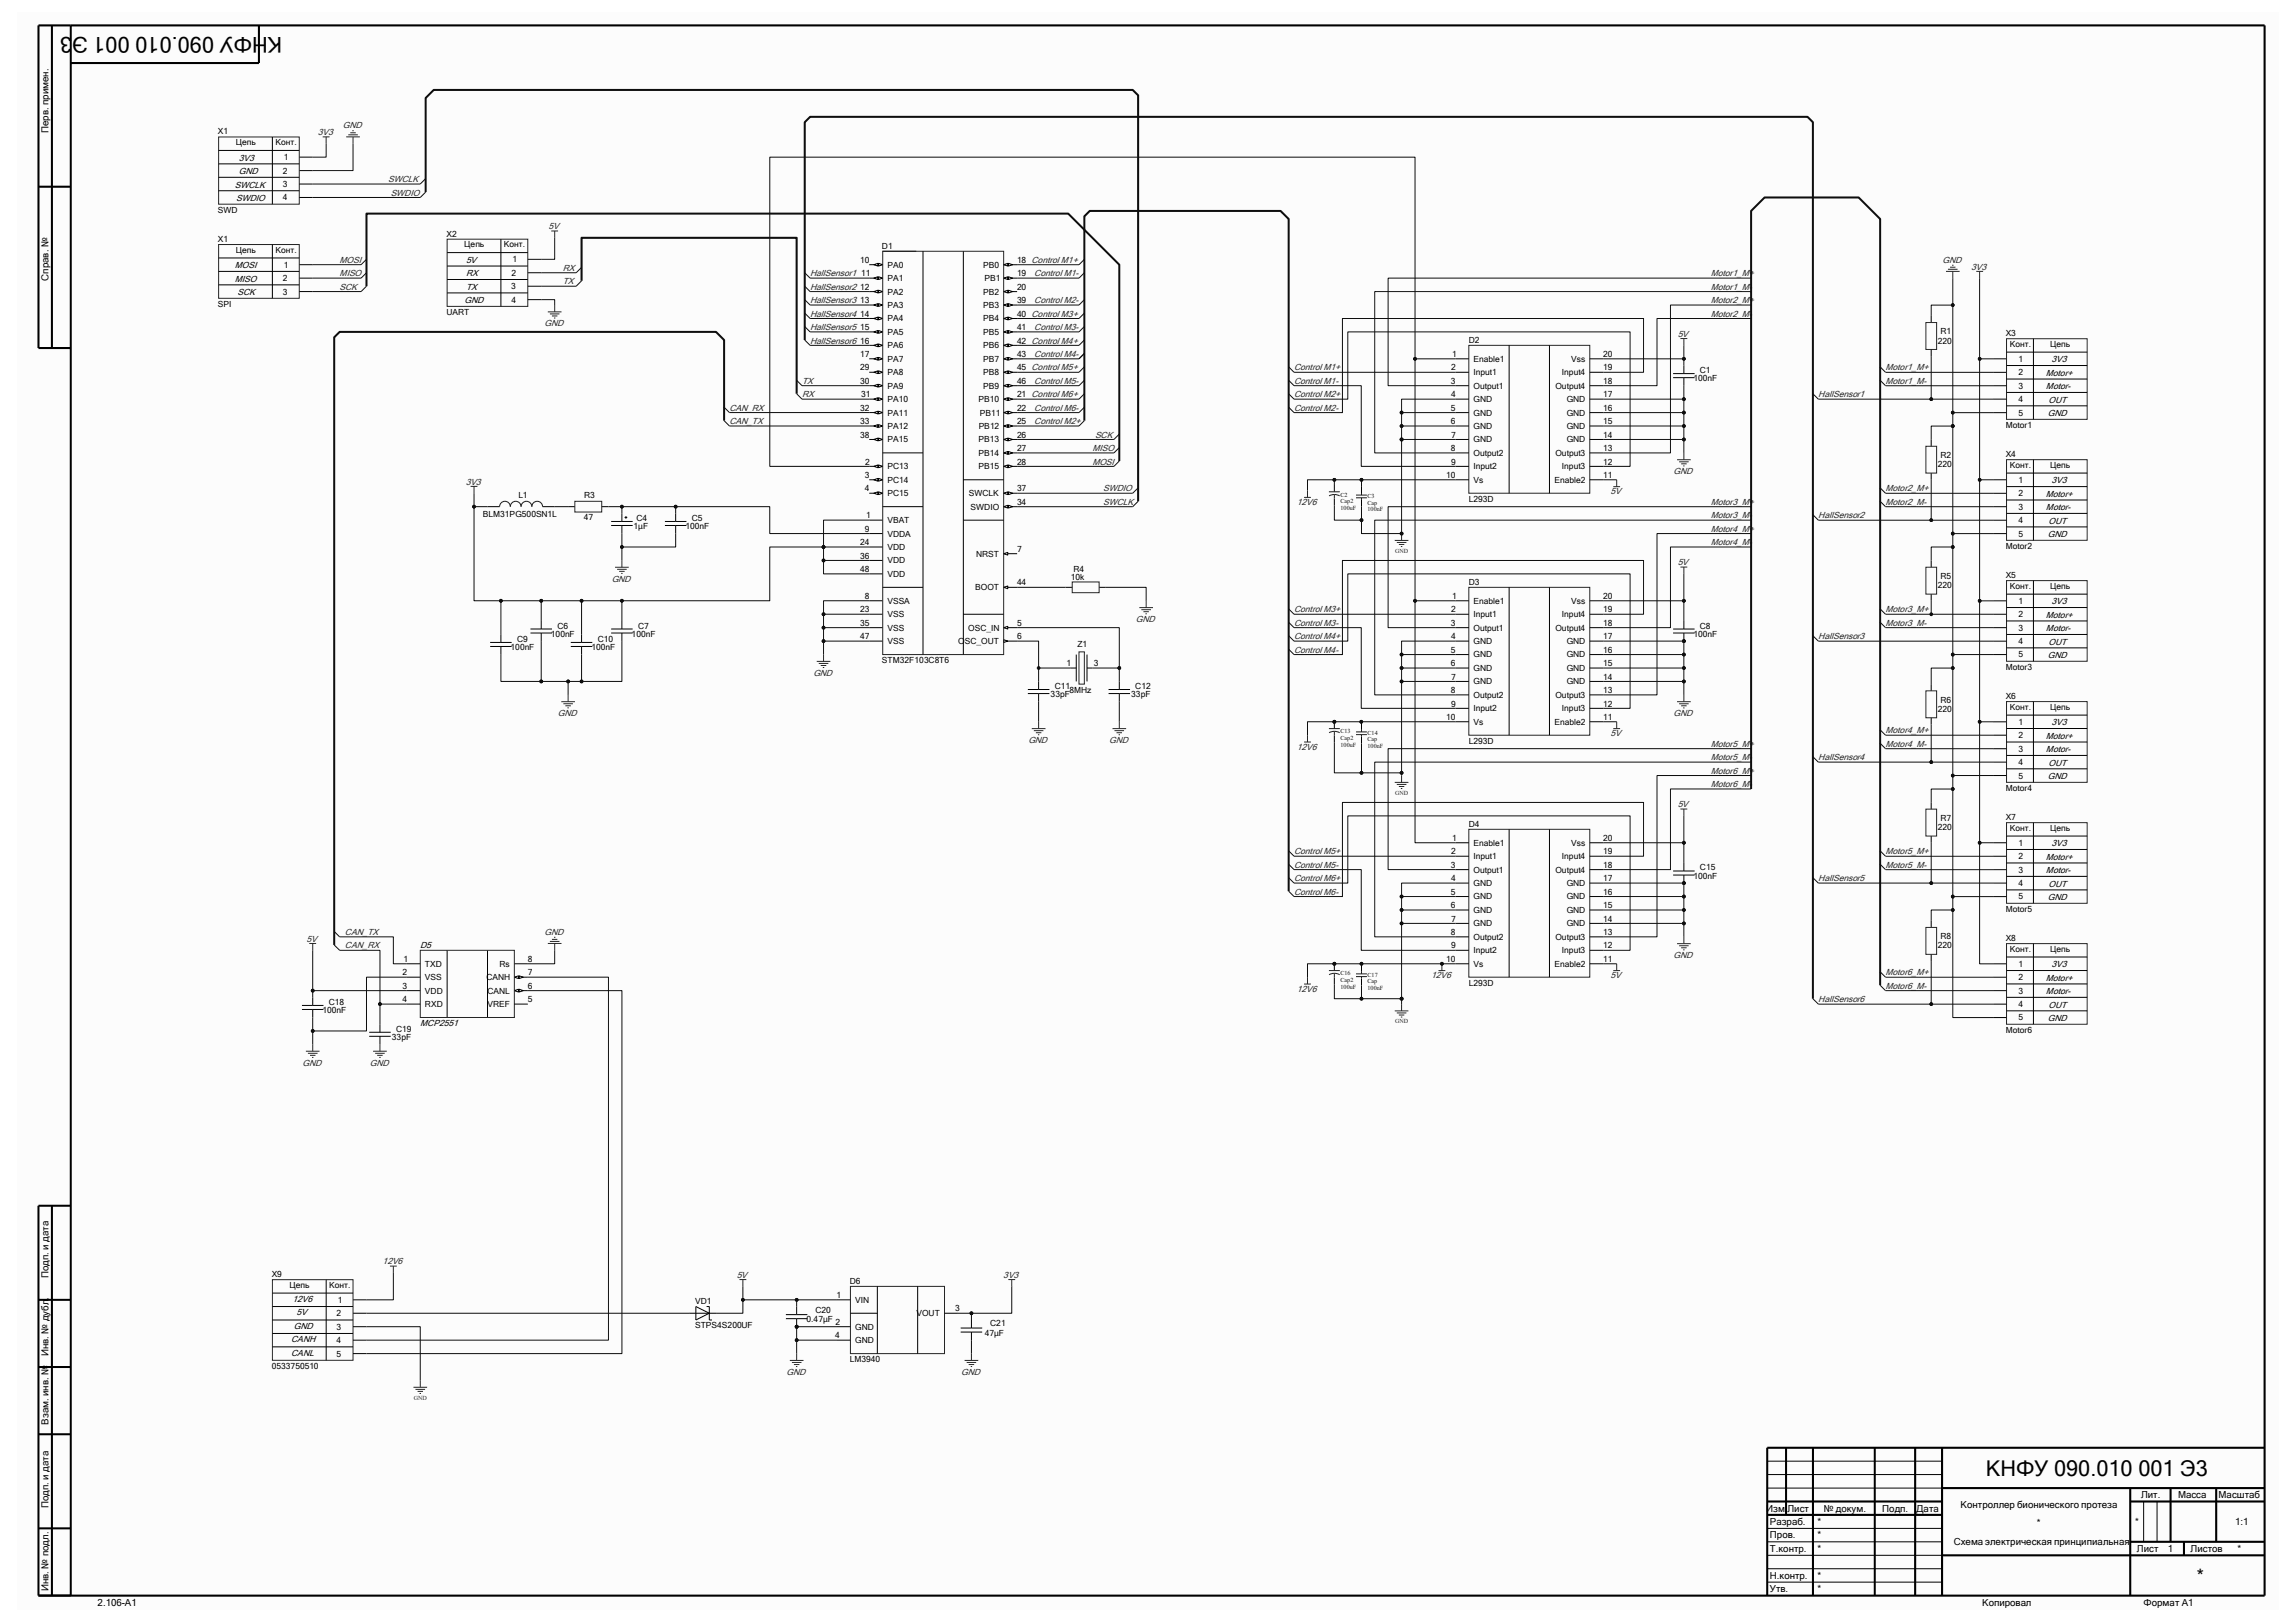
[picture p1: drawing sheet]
<svg xmlns="http://www.w3.org/2000/svg" width="841mm" height="594mm" viewBox="0 0 841 594" stroke-linecap="round" stroke-linejoin="round" font-family="sans-serif">
<defs><g id="words">
<g font-size="8">
<text x="47.5" y="13.4" transform="rotate(-180 47.5 13.4)">001 Э3</text>
<text x="103.4" y="13.4" transform="rotate(-180 103.4 13.4)">КНФУ 090.010</text>
<text x="727.8" y="540.7">КНФУ 090.010 001 Э3</text>
</g>
<text font-size="6.6" x="805.1" y="579.6">*</text>
<g font-size="3.6">
<text x="17.8" y="48.7" transform="rotate(-90 17.8 48.7)">Перв. примен.</text>
<text x="17.8" y="102.9" transform="rotate(-90 17.8 102.9)">Справ. №</text>
<text x="17.8" y="468.4" transform="rotate(-90 17.8 468.4)">Подп. и дата</text>
<text x="17.8" y="476.3" transform="rotate(-90 17.8 476.3)">.</text>
<text x="17.8" y="497" transform="rotate(-90 17.8 497)">Инв. № дубл</text>
<text x="17.8" y="522.1" transform="rotate(-90 17.8 522.1)">Взам. инв. №</text>
<text x="784.6" y="549">Лит.</text>
<text x="798.1" y="549">Масса</text>
<text x="813" y="549">Масштаб</text>
<text x="17.8" y="552.7" transform="rotate(-90 17.8 552.7)">Подп. и дата</text>
<text x="647.3" y="553.9">Изм.</text>
<text x="655" y="553.9">Лист</text>
<text x="668.3" y="553.9">№ докум.</text>
<text x="689.8" y="553.9">Подп.</text>
<text x="702.2" y="553.9">Дата</text>
<text x="718.5" y="552.4">Контроллер бионического протеза</text>
<text x="648.6" y="563.8">Пров.</text>
<text x="648.6" y="558.8">Разраб.</text>
<text x="666.1" y="563.8">*</text>
<text x="666.1" y="558.8">*</text>
<text x="746.4" y="559.3">*</text>
<text x="782.4" y="558.8">*</text>
<text x="819.1" y="558.8">1:1</text>
<text x="648.6" y="568.7">Т.контр.</text>
<text x="666.1" y="568.7">*</text>
<text x="715.9" y="566.2">Схема электрическая принципиальная</text>
<text x="783.1" y="568.7">Лист</text>
<text x="794.4" y="568.7">1</text>
<text x="802.7" y="568.7">Листов</text>
<text x="820" y="568.7">*</text>
<text x="648.6" y="578.5">Н.контр.</text>
<text x="666.1" y="578.5">*</text>
<text x="17.8" y="583.1" transform="rotate(-90 17.8 583.1)">Инв. № подл.</text>
<text x="648.6" y="583.4">Утв.</text>
<text x="666.1" y="583.4">*</text>
<text x="35.8" y="588.4">2.106-A1</text>
<text x="726.4" y="588.4">Копировал</text>
<text x="785.5" y="588.4">Формат А1</text>
</g>
<g font-size="3.3" fill="#262626">
<text x="125.6" y="47">GND</text>
<text x="116.5" y="49.5">3V3</text>
<text x="142.2" y="66.8">SWCLK</text>
<text x="143.2" y="71.7">SWDIO</text>
<text x="201" y="84">5V</text>
<text x="124.5" y="96.4">MOSI</text>
<text x="124.5" y="101.3">MISO</text>
<text x="206.2" y="99.3">RX</text>
<text x="296.8" y="101.3">HallSensor1</text>
<text x="379" y="101.3">Control M1-</text>
<text x="626.9" y="101.3">Motor1_M+</text>
<text x="711.8" y="96.3">GND</text>
<text x="722.4" y="98.8">3V3</text>
<text x="124.5" y="106.2">SCK</text>
<text x="206.2" y="104.2">TX</text>
<text x="296.8" y="106.2">HallSensor2</text>
<text x="626.9" y="106.2">Motor1_M-</text>
<text x="296.8" y="111.1">HallSensor3</text>
<text x="379" y="111.1">Control M2-</text>
<text x="626.9" y="111.1">Motor2_M+</text>
<text x="199.5" y="119.6">GND</text>
<text x="296.8" y="116">HallSensor4</text>
<text x="626.9" y="116">Motor2_M-</text>
<text x="296.8" y="120.9">HallSensor5</text>
<text x="296.8" y="125.9">HallSensor6</text>
<text x="379" y="120.9">Control M3-</text>
<text x="614.8" y="123.4">5V</text>
<text x="379" y="130.8">Control M4-</text>
<text x="474.2" y="135.7">Control M1+</text>
<text x="690.9" y="135.7">Motor1_M+</text>
<text x="293.9" y="140.7">TX</text>
<text x="379" y="140.7">Control M5-</text>
<text x="474.2" y="140.7">Control M1-</text>
<text x="690.9" y="140.7">Motor1_M-</text>
<text x="293.9" y="145.6">RX</text>
<text x="474.2" y="145.6">Control M2+</text>
<text x="666.3" y="145.6">HallSensor1</text>
<text x="267.3" y="155.4">CAN_TX</text>
<text x="267.3" y="150.5">CAN_RX</text>
<text x="379" y="150.5">Control M6-</text>
<text x="379" y="155.4">Control M2+</text>
<text x="474.2" y="150.5">Control M2-</text>
<text x="401.3" y="160.4">SCK</text>
<text x="400.3" y="165.3">MISO</text>
<text x="400.3" y="170.2">MOSI</text>
<text x="613.3" y="173.8">GND</text>
<text x="170.6" y="177.6">3V3</text>
<text x="404.2" y="185">SWCLK</text>
<text x="404.2" y="180.1">SWDIO</text>
<text x="475.2" y="185.1">12V6</text>
<text x="590.2" y="181.1">5V</text>
<text x="626.9" y="185">Motor3_M+</text>
<text x="690.9" y="185">Motor2_M-</text>
<text x="690.9" y="180.1">Motor2_M+</text>
<text x="626.9" y="189.9">Motor3_M-</text>
<text x="666.3" y="189.9">HallSensor2</text>
<text x="626.9" y="194.9">Motor4_M+</text>
<text x="626.9" y="199.8">Motor4_M-</text>
<text x="614.8" y="207.1">5V</text>
<text x="224.2" y="213.2">GND</text>
<text x="474.2" y="224.4">Control M3+</text>
<text x="690.9" y="224.4">Motor3_M+</text>
<text x="416.3" y="228">GND</text>
<text x="474.2" y="229.3">Control M3-</text>
<text x="690.9" y="229.3">Motor3_M-</text>
<text x="474.2" y="239.2">Control M4-</text>
<text x="474.2" y="234.3">Control M4+</text>
<text x="666.3" y="234.3">HallSensor3</text>
<text x="298.1" y="247.7">GND</text>
<text x="204.5" y="262.5">GND</text>
<text x="613.3" y="262.5">GND</text>
<text x="590.2" y="269.8">5V</text>
<text x="690.9" y="268.7">Motor4_M+</text>
<text x="376.8" y="272.3">GND</text>
<text x="406.4" y="272.3">GND</text>
<text x="475.2" y="274.7">12V6</text>
<text x="626.9" y="273.7">Motor5_M+</text>
<text x="690.9" y="273.7">Motor4_M-</text>
<text x="626.9" y="278.6">Motor5_M-</text>
<text x="666.3" y="278.6">HallSensor4</text>
<text x="626.9" y="283.5">Motor6_M+</text>
<text x="626.9" y="288.5">Motor6_M-</text>
<text x="614.8" y="295.8">5V</text>
<text x="474.2" y="313.1">Control M5+</text>
<text x="690.9" y="313.1">Motor5_M+</text>
<text x="474.2" y="318">Control M5-</text>
<text x="474.2" y="322.9">Control M6+</text>
<text x="666.3" y="322.9">HallSensor5</text>
<text x="690.9" y="318">Motor5_M-</text>
<text x="474.2" y="327.9">Control M6-</text>
<text x="112.4" y="345.1">5V</text>
<text x="126.4" y="342.6">CAN_TX</text>
<text x="126.4" y="347.6">CAN_RX</text>
<text x="199.5" y="342.6">GND</text>
<text x="613.3" y="351.2">GND</text>
<text x="524.5" y="358.5">12V6</text>
<text x="590.2" y="358.5">5V</text>
<text x="690.9" y="357.4">Motor6_M+</text>
<text x="475.2" y="363.4">12V6</text>
<text x="690.9" y="362.3">Motor6_M-</text>
<text x="666.3" y="367.3">HallSensor6</text>
<text x="110.9" y="390.6">GND</text>
<text x="135.5" y="390.6">GND</text>
<text x="140.2" y="463.3">12V6</text>
<text x="270" y="468.2">5V</text>
<text x="367.7" y="468.2">3V3</text>
<text x="288.2" y="503.9">GND</text>
<text x="352.2" y="503.9">GND</text>
</g>
<g font-size="3.3">
<text x="87.5" y="58.9">3V3</text>
<text x="87.5" y="63.8">GND</text>
<text x="86" y="68.7">SWCLK</text>
<text x="86.5" y="73.7">SWDIO</text>
<text x="86" y="98.3">MOSI</text>
<text x="170.8" y="101.3">RX</text>
<text x="170.8" y="96.4">5V</text>
<text x="86" y="103.2">MISO</text>
<text x="170.8" y="106.2">TX</text>
<text x="87" y="108.2">SCK</text>
<text x="170.3" y="111.1">GND</text>
<text x="749.7" y="137.7">Motor+</text>
<text x="751.8" y="132.8">3V3</text>
<text x="749.8" y="142.6">Motor-</text>
<text x="750.7" y="147.6">OUT</text>
<text x="750.5" y="152.5">GND</text>
<text x="751.8" y="177.1">3V3</text>
<text x="749.7" y="182">Motor+</text>
<text x="749.7" y="187">Motor-</text>
<text x="750.7" y="191.9">OUT</text>
<text x="750.5" y="196.8">GND</text>
<text x="751.8" y="221.4">3V3</text>
<text x="749.7" y="226.4">Motor+</text>
<text x="749.7" y="231.3">Motor-</text>
<text x="750.7" y="236.2">OUT</text>
<text x="750.5" y="241.2">GND</text>
<text x="751.8" y="265.8">3V3</text>
<text x="749.7" y="270.7">Motor+</text>
<text x="749.7" y="275.6">Motor-</text>
<text x="750.7" y="280.6">OUT</text>
<text x="750.5" y="285.5">GND</text>
<text x="751.8" y="310.1">3V3</text>
<text x="749.7" y="315">Motor+</text>
<text x="749.7" y="320">Motor-</text>
<text x="750.5" y="329.8">GND</text>
<text x="750.7" y="324.9">OUT</text>
<text x="154" y="347.3">D5</text>
<text x="749.7" y="359.4">Motor+</text>
<text x="751.8" y="354.5">3V3</text>
<text x="749.7" y="364.3">Motor-</text>
<text x="750.7" y="369.2">OUT</text>
<text x="154" y="376">MCP2551</text>
<text x="750.5" y="374.1">GND</text>
<text x="107.2" y="477.1">12V6</text>
<text x="108.7" y="482">5V</text>
<text x="106.7" y="491.9">CANH</text>
<text x="107.7" y="487">GND</text>
<text x="106.7" y="496.8">CANL</text>
</g>
<g font-size="3.1">
<text x="79.9" y="49.3">X1</text>
<text x="86.4" y="53.2">Цепь</text>
<text x="100.9" y="53.2">Конт.</text>
<text x="104.1" y="58.7">1</text>
<text x="103.7" y="63.6">2</text>
<text x="103.6" y="68.5">3</text>
<text x="79.9" y="77.9">SWD</text>
<text x="103.6" y="73.4">4</text>
<text x="79.9" y="88.7">X1</text>
<text x="163.6" y="86.7">X2</text>
<text x="86.4" y="92.6">Цепь</text>
<text x="100.9" y="92.6">Конт.</text>
<text x="170.1" y="90.7">Цепь</text>
<text x="184.7" y="90.7">Конт.</text>
<text x="323.2" y="91.1">D1</text>
<text x="104.1" y="98.1">1</text>
<text x="187.4" y="101">2</text>
<text x="187.8" y="96.1">1</text>
<text x="315.2" y="96.4">10</text>
<text x="315.6" y="101.3">11</text>
<text x="325.2" y="98.1">PA0</text>
<text x="360.3" y="98.1">PB0</text>
<text x="372.7" y="96.4">18 Control M1+</text>
<text x="372.7" y="101.3">19</text>
<text x="103.6" y="107.9">3</text>
<text x="103.7" y="103">2</text>
<text x="187.4" y="106">3</text>
<text x="315.2" y="106.2">12</text>
<text x="325.2" y="103">PA1</text>
<text x="325.2" y="107.9">PA2</text>
<text x="360.3" y="107.9">PB2</text>
<text x="360.8" y="103">PB1</text>
<text x="372.7" y="106.2">20</text>
<text x="79.9" y="112.4">SPI</text>
<text x="187.4" y="110.9">4</text>
<text x="315.2" y="111.1">13</text>
<text x="325.2" y="112.9">PA3</text>
<text x="360.3" y="112.9">PB3</text>
<text x="372.7" y="111.1">39</text>
<text x="163.6" y="115.4">UART</text>
<text x="315.2" y="116">14</text>
<text x="325.2" y="117.8">PA4</text>
<text x="360.3" y="117.8">PB4</text>
<text x="372.7" y="116">40 Control M3+</text>
<text x="315.2" y="120.9">15</text>
<text x="315.2" y="125.9">16</text>
<text x="325.2" y="122.7">PA5</text>
<text x="360.3" y="122.7">PB5</text>
<text x="372.7" y="120.9">41</text>
<text x="372.7" y="125.9">42 Control M4+</text>
<text x="538.2" y="125.6">D2</text>
<text x="710.1" y="125.9">220</text>
<text x="711.1" y="122.4">R1</text>
<text x="735" y="123.2">X3</text>
<text x="315.2" y="130.8">17</text>
<text x="325.2" y="127.6">PA6</text>
<text x="360.3" y="127.6">PB6</text>
<text x="372.7" y="130.8">43</text>
<text x="532.2" y="130.8">1</text>
<text x="587.5" y="130.8">20</text>
<text x="736.5" y="127.1">Конт.</text>
<text x="751.3" y="127.1">Цепь</text>
<text x="315.2" y="135.7">29</text>
<text x="325.2" y="132.5">PA7</text>
<text x="325.2" y="137.5">PA8</text>
<text x="360.3" y="132.5">PB7</text>
<text x="360.3" y="137.5">PB8</text>
<text x="372.7" y="135.7">45 Control M5+</text>
<text x="531.7" y="135.7">2</text>
<text x="539.9" y="132.5">Enable1</text>
<text x="539.9" y="137.5">Input1</text>
<text x="572.4" y="137.5">Input4</text>
<text x="575.8" y="132.5">Vss</text>
<text x="587.5" y="135.7">19</text>
<text x="623" y="136.7">C1</text>
<text x="739.7" y="132.5">1</text>
<text x="739.7" y="137.5">2</text>
<text x="315.2" y="140.7">30</text>
<text x="325.2" y="142.4">PA9</text>
<text x="360.3" y="142.4">PB9</text>
<text x="372.7" y="140.7">46</text>
<text x="531.7" y="140.7">3</text>
<text x="539.9" y="142.4">Output1</text>
<text x="570" y="142.4">Output4</text>
<text x="587.5" y="140.7">18</text>
<text x="620.6" y="139.7">100nF</text>
<text x="739.7" y="142.4">3</text>
<text x="315.6" y="145.6">31</text>
<text x="325.2" y="147.4">PA10</text>
<text x="358.6" y="147.4">PB10</text>
<text x="372.7" y="145.6">21 Control M6+</text>
<text x="531.7" y="145.6">4</text>
<text x="539.9" y="147.4">GND</text>
<text x="574.1" y="147.4">GND</text>
<text x="587.5" y="145.6">17</text>
<text x="739.7" y="147.4">4</text>
<text x="315.2" y="155.4">33</text>
<text x="315.2" y="150.5">32</text>
<text x="325.2" y="152.3">PA11</text>
<text x="359" y="152.3">PB11</text>
<text x="372.7" y="150.5">22</text>
<text x="372.7" y="155.4">25</text>
<text x="531.7" y="150.5">5</text>
<text x="531.7" y="155.4">6</text>
<text x="539.9" y="152.3">GND</text>
<text x="574.1" y="152.3">GND</text>
<text x="587.5" y="155.4">15</text>
<text x="587.5" y="150.5">16</text>
<text x="739.7" y="152.3">5</text>
<text x="315.2" y="160.4">38</text>
<text x="325.2" y="157.2">PA12</text>
<text x="358.6" y="157.2">PB12</text>
<text x="372.7" y="160.4">26</text>
<text x="531.7" y="160.4">7</text>
<text x="539.9" y="157.2">GND</text>
<text x="574.1" y="157.2">GND</text>
<text x="587.5" y="160.4">14</text>
<text x="735" y="156.7">Motor1</text>
<text x="325.2" y="162.1">PA15</text>
<text x="358.6" y="162.1">PB13</text>
<text x="358.6" y="167">PB14</text>
<text x="372.7" y="165.3">27</text>
<text x="531.7" y="165.3">8</text>
<text x="539.9" y="162.1">GND</text>
<text x="539.9" y="167">Output2</text>
<text x="570" y="167">Output3</text>
<text x="574.1" y="162.1">GND</text>
<text x="587.5" y="165.3">13</text>
<text x="711.1" y="167.8">R2</text>
<text x="735" y="167.5">X4</text>
<text x="317" y="170.2">2</text>
<text x="325.2" y="172">PC13</text>
<text x="358.6" y="172">PB15</text>
<text x="372.7" y="170.2">28</text>
<text x="531.7" y="170.2">9</text>
<text x="539.9" y="172">Input2</text>
<text x="572.4" y="172">Input3</text>
<text x="587.5" y="170.2">12</text>
<text x="710.1" y="171.2">220</text>
<text x="736.5" y="171.4">Конт.</text>
<text x="751.3" y="171.4">Цепь</text>
<text x="316.9" y="175.1">3</text>
<text x="325.2" y="176.9">PC14</text>
<text x="530" y="175.1">10</text>
<text x="539.9" y="176.9">Vs</text>
<text x="569.6" y="176.9">Enable2</text>
<text x="587.5" y="175.1">11</text>
<text x="739.7" y="176.9">1</text>
<text x="189.9" y="182.5">L1</text>
<text x="214.1" y="182.5">R3</text>
<text x="316.9" y="180.1">4</text>
<text x="325.2" y="181.8">PC15</text>
<text x="355" y="181.8">SWCLK</text>
<text x="372.7" y="185">34</text>
<text x="372.7" y="180.1">37</text>
<text x="538.2" y="183.8">L293D</text>
<text x="739.7" y="181.8">2</text>
<text x="176.9" y="189.4">BLM31PG500SN1L</text>
<text x="213.9" y="190.4">47</text>
<text x="233.3" y="190.9">C4</text>
<text x="253.5" y="190.9">C5</text>
<text x="317.4" y="189.9">1</text>
<text x="325.2" y="191.7">VBAT</text>
<text x="355.7" y="186.7">SWDIO</text>
<text x="739.7" y="186.7">3</text>
<text x="739.7" y="191.7">4</text>
<text x="232.2" y="193.9">1µF</text>
<text x="251.2" y="193.9">100nF</text>
<text x="316.9" y="194.9">9</text>
<text x="325.2" y="196.6">VDDA</text>
<text x="739.7" y="196.6">5</text>
<text x="315.2" y="199.8">24</text>
<text x="325.2" y="201.5">VDD</text>
<text x="372.7" y="202.2">7</text>
<text x="735" y="201.1">Motor2</text>
<text x="315.2" y="204.7">36</text>
<text x="315.2" y="209.6">48</text>
<text x="325.2" y="206.5">VDD</text>
<text x="357.7" y="204">NRST</text>
<text x="393.4" y="209.6">R4</text>
<text x="325.2" y="211.4">VDD</text>
<text x="372.7" y="214.5">44</text>
<text x="392.4" y="212.6">10k</text>
<text x="538.2" y="214.3">D3</text>
<text x="710.1" y="215.6">220</text>
<text x="711.1" y="212.1">R5</text>
<text x="735" y="211.8">X5</text>
<text x="736.5" y="215.8">Конт.</text>
<text x="751.3" y="215.8">Цепь</text>
<text x="316.9" y="219.5">8</text>
<text x="325.2" y="221.2">VSSA</text>
<text x="357.3" y="216.3">BOOT</text>
<text x="532.2" y="219.5">1</text>
<text x="539.9" y="221.2">Enable1</text>
<text x="575.8" y="221.2">Vss</text>
<text x="587.5" y="219.5">20</text>
<text x="739.7" y="221.2">1</text>
<text x="315.2" y="224.4">23</text>
<text x="325.2" y="226.1">VSS</text>
<text x="531.7" y="224.4">2</text>
<text x="539.9" y="226.1">Input1</text>
<text x="572.4" y="226.1">Input4</text>
<text x="587.5" y="224.4">19</text>
<text x="739.7" y="226.1">2</text>
<text x="201.9" y="233.3">100nF</text>
<text x="204.3" y="230.3">C6</text>
<text x="231.5" y="233.3">100nF</text>
<text x="233.8" y="230.3">C7</text>
<text x="315.2" y="229.3">35</text>
<text x="325.2" y="231.1">VSS</text>
<text x="354.8" y="231.1">OSC_IN</text>
<text x="372.7" y="229.3">5</text>
<text x="531.7" y="229.3">3</text>
<text x="539.9" y="231.1">Output1</text>
<text x="570" y="231.1">Output4</text>
<text x="587.5" y="229.3">18</text>
<text x="620.6" y="233.3">100nF</text>
<text x="623" y="230.3">C8</text>
<text x="739.7" y="231.1">3</text>
<text x="187.1" y="238.2">100nF</text>
<text x="189.5" y="235.2">C9</text>
<text x="216.7" y="238.2">100nF</text>
<text x="219" y="235.2">C10</text>
<text x="315.2" y="234.3">47</text>
<text x="325.2" y="236">VSS</text>
<text x="351.1" y="236">OSC_OUT</text>
<text x="372.7" y="234.3">6</text>
<text x="394.9" y="237.2">Z1</text>
<text x="531.7" y="239.2">5</text>
<text x="531.7" y="234.3">4</text>
<text x="539.9" y="236">GND</text>
<text x="574.1" y="236">GND</text>
<text x="587.5" y="239.2">16</text>
<text x="587.5" y="234.3">17</text>
<text x="739.7" y="236">4</text>
<text x="323.2" y="243">STM32F103C8T6</text>
<text x="390.8" y="244.1">1</text>
<text x="400.8" y="244.1">3</text>
<text x="531.7" y="244.1">6</text>
<text x="539.9" y="240.9">GND</text>
<text x="539.9" y="245.9">GND</text>
<text x="574.1" y="245.9">GND</text>
<text x="574.1" y="240.9">GND</text>
<text x="587.5" y="244.1">15</text>
<text x="735" y="245.4">Motor3</text>
<text x="739.7" y="240.9">5</text>
<text x="531.7" y="249">7</text>
<text x="539.9" y="250.8">GND</text>
<text x="574.1" y="250.8">GND</text>
<text x="587.5" y="249">14</text>
<text x="385" y="255.4">33pF</text>
<text x="386.5" y="252.5">C11</text>
<text x="391.9" y="254">8MHz</text>
<text x="414.6" y="255.4">33pF</text>
<text x="416" y="252.5">C12</text>
<text x="531.7" y="254">8</text>
<text x="539.9" y="255.7">Output2</text>
<text x="570" y="255.7">Output3</text>
<text x="587.5" y="254">13</text>
<text x="711.1" y="257.4">R6</text>
<text x="735" y="256.2">X6</text>
<text x="530" y="263.8">10</text>
<text x="531.7" y="258.9">9</text>
<text x="539.9" y="260.6">Input2</text>
<text x="572.4" y="260.6">Input3</text>
<text x="587.5" y="263.8">11</text>
<text x="587.5" y="258.9">12</text>
<text x="710.1" y="260.9">220</text>
<text x="736.5" y="260.1">Конт.</text>
<text x="751.3" y="260.1">Цепь</text>
<text x="539.9" y="265.6">Vs</text>
<text x="569.6" y="265.6">Enable2</text>
<text x="739.7" y="265.6">1</text>
<text x="538.2" y="272.5">L293D</text>
<text x="739.7" y="270.5">2</text>
<text x="739.7" y="275.4">3</text>
<text x="739.7" y="280.3">4</text>
<text x="739.7" y="285.3">5</text>
<text x="735" y="289.7">Motor4</text>
<text x="538.2" y="303">D4</text>
<text x="710.1" y="304.2">220</text>
<text x="711.1" y="300.8">R7</text>
<text x="735" y="300.5">X7</text>
<text x="736.5" y="304.5">Конт.</text>
<text x="751.3" y="304.5">Цепь</text>
<text x="532.2" y="308.1">1</text>
<text x="539.9" y="309.9">Enable1</text>
<text x="575.8" y="309.9">Vss</text>
<text x="587.5" y="308.1">20</text>
<text x="739.7" y="309.9">1</text>
<text x="531.7" y="313.1">2</text>
<text x="539.9" y="314.8">Input1</text>
<text x="572.4" y="314.8">Input4</text>
<text x="587.5" y="313.1">19</text>
<text x="739.7" y="314.8">2</text>
<text x="531.7" y="318">3</text>
<text x="531.7" y="322.9">4</text>
<text x="539.9" y="319.7">Output1</text>
<text x="570" y="319.7">Output4</text>
<text x="587.5" y="322.9">17</text>
<text x="587.5" y="318">18</text>
<text x="620.6" y="321.9">100nF</text>
<text x="623" y="319">C15</text>
<text x="739.7" y="319.7">3</text>
<text x="531.7" y="327.9">5</text>
<text x="539.9" y="324.7">GND</text>
<text x="539.9" y="329.6">GND</text>
<text x="574.1" y="329.6">GND</text>
<text x="574.1" y="324.7">GND</text>
<text x="587.5" y="327.9">16</text>
<text x="739.7" y="324.7">4</text>
<text x="739.7" y="329.6">5</text>
<text x="531.7" y="332.8">6</text>
<text x="539.9" y="334.5">GND</text>
<text x="574.1" y="334.5">GND</text>
<text x="587.5" y="332.8">15</text>
<text x="735" y="334.1">Motor5</text>
<text x="531.7" y="337.7">7</text>
<text x="539.9" y="339.5">GND</text>
<text x="574.1" y="339.5">GND</text>
<text x="587.5" y="337.7">14</text>
<text x="531.7" y="342.6">8</text>
<text x="531.7" y="347.6">9</text>
<text x="539.9" y="344.4">Output2</text>
<text x="570" y="344.4">Output3</text>
<text x="587.5" y="347.6">12</text>
<text x="587.5" y="342.6">13</text>
<text x="710.1" y="347.6">220</text>
<text x="711.1" y="344.1">R8</text>
<text x="735" y="344.8">X8</text>
<text x="147.9" y="352.5">1</text>
<text x="193.4" y="352.5">8</text>
<text x="530" y="352.5">10</text>
<text x="539.9" y="349.3">Input2</text>
<text x="572.4" y="349.3">Input3</text>
<text x="587.5" y="352.5">11</text>
<text x="736.5" y="348.8">Конт.</text>
<text x="751.3" y="348.8">Цепь</text>
<text x="147.5" y="357.4">2</text>
<text x="155.7" y="354.2">TXD</text>
<text x="155.7" y="359.2">VSS</text>
<text x="178.2" y="359.2">CANH</text>
<text x="183.1" y="354.2">Rs</text>
<text x="193.4" y="357.4">7</text>
<text x="539.9" y="354.2">Vs</text>
<text x="569.6" y="354.2">Enable2</text>
<text x="739.7" y="354.2">1</text>
<text x="739.7" y="359.2">2</text>
<text x="147.5" y="362.3">3</text>
<text x="155.7" y="364.1">VDD</text>
<text x="178.6" y="364.1">CANL</text>
<text x="193.4" y="362.3">6</text>
<text x="538.2" y="361.1">L293D</text>
<text x="739.7" y="364.1">3</text>
<text x="118.1" y="371.2">100nF</text>
<text x="120.5" y="368.3">C18</text>
<text x="147.5" y="367.3">4</text>
<text x="155.7" y="369">RXD</text>
<text x="178.6" y="369">VREF</text>
<text x="193.4" y="367.3">5</text>
<text x="739.7" y="369">4</text>
<text x="739.7" y="373.9">5</text>
<text x="143.6" y="381">33pF</text>
<text x="145.1" y="378.1">C19</text>
<text x="735" y="378.4">Motor6</text>
<text x="99.6" y="468">X9</text>
<text x="106.1" y="471.9">Цепь</text>
<text x="120.6" y="471.9">Конт.</text>
<text x="311.4" y="470.5">D6</text>
<text x="123.8" y="477.4">1</text>
<text x="254.7" y="477.9">VD1</text>
<text x="306.5" y="475.7">1</text>
<text x="313.4" y="477.4">VIN</text>
<text x="123.4" y="482.3">2</text>
<text x="295.6" y="484.5">0.47µF</text>
<text x="298.8" y="481.1">C20</text>
<text x="306.1" y="485.5">2</text>
<text x="335.8" y="482.3">VOUT</text>
<text x="350" y="480.6">3</text>
<text x="362.9" y="486">C21</text>
<text x="123.4" y="487.3">3</text>
<text x="254.7" y="486.8">STPS4S200UF</text>
<text x="306.1" y="490.4">4</text>
<text x="313.4" y="487.3">GND</text>
<text x="360.9" y="489.4">47µF</text>
<text x="123.3" y="497.1">5</text>
<text x="123.4" y="492.2">4</text>
<text x="313.4" y="492.2">GND</text>
<text x="99.6" y="501.6">0533750510</text>
<text x="311.4" y="499.1">LM3940</text>
</g>
<g font-size="2.2" fill="#0e0e0e">
<text x="491.2" y="181.9">C2</text>
<text x="491.2" y="184.4">Cap2</text>
<text x="501.1" y="182.4">C3</text>
<text x="501.1" y="184.9">Cap</text>
<text x="491.2" y="186.9">100uF</text>
<text x="501.1" y="187.4">100nF</text>
<text x="491.2" y="268.7">C13</text>
<text x="501.1" y="269.2">C14</text>
<text x="491.2" y="273.7">100uF</text>
<text x="491.2" y="271.2">Cap2</text>
<text x="501.1" y="274.2">100nF</text>
<text x="501.1" y="271.7">Cap</text>
<text x="491.2" y="357.4">C16</text>
<text x="491.2" y="359.9">Cap2</text>
<text x="501.1" y="357.8">C17</text>
<text x="491.2" y="362.4">100uF</text>
<text x="501.1" y="362.9">100nF</text>
<text x="501.1" y="360.3">Cap</text>
</g>
<g font-size="2.2" fill="#262626">
<text x="511.2" y="202.5">GND</text>
<text x="511.2" y="291.2">GND</text>
<text x="511.2" y="374.9">GND</text>
<text x="151.6" y="512.9">GND</text>
</g>
</g></defs>
<g fill="#fcfcfc">
<path d="M6.2 4.4h828.6v585.2h-828.6z" fill-rule="evenodd"/>
<path d="M6.2 4.4h828.6v585.2h-828.6z" fill-rule="evenodd"/>
</g>
<g fill="none" stroke="#000" stroke-width=".76" stroke-linecap="butt">
<path d="M26 9.3h803.9v575.4h-815.8M647.6 530.5h182.3M701.8 530.5v54.2M711.7 530.5v54.2M647.6 550.2h64.1M647.6 555.1h64.1M711.7 545.3h118.2M780.6 550.2h49.3M780.6 545.3v39.4M795.4 545.3v19.7M812.1 545.3v19.7M711.7 569.9h118.2"/>
<path d="M780.6 565h49.3M800.3 565v4.9"/>
</g>
<path d="M25.9 9.3v575.4h-11.8v-142.9h11.8M19 441.8v142.9M14.1 476.3h11.8M14.1 500.9h11.8M14.1 525.6h11.8M647.6 530.5v54.2M654.5 530.5v24.6M664.4 530.5v54.2M687 530.5v54.2M14.1 560h11.8" fill="none" stroke="#000" stroke-width=".74" stroke-linecap="butt"/>
<g fill="none" stroke="#000" stroke-width=".37">
<path d="M323.5 92.1h12.3M318.5 170.9h5M318.5 190.6h5M647.6 535.4h64.1M647.6 545.3h64.1M647.6 540.3h64.1M785.5 550.2v14.8M790.4 550.2v14.8M647.6 579.8h64.1M647.6 574.8h64.1M647.6 569.9h64.1M647.6 565h64.1"/>
<path d="M647.6 560.1h64.1"/>
</g>
<path d="M19 9.3v118.2M25.9 9.3h-11.8v118.2h11.8M94.9 9.3v13.8h-69M14.1 68.4h11.8" fill="none" stroke="#000" stroke-width=".75" stroke-linecap="butt"/>
<path d="M322 170.4l1.5 .5-1.5 .5z" fill="#fbfbfb"/>
<path d="M322 170.4l1.5 .5-1.5 .5z" fill="none" stroke="#000" stroke-width=".37"/>
<path d="M320.2 170.9l1.5-.5v1z" fill="#fbfbfb"/>
<path d="M318.5 175.8h5M320.2 170.9l1.5-.5v1z" fill="none" stroke="#000" stroke-width=".37"/>
<path d="M322 175.3l1.5 .5-1.5 .5z" fill="#fbfbfb"/>
<path d="M322 175.3l1.5 .5-1.5 .5z" fill="none" stroke="#000" stroke-width=".37"/>
<path d="M320.2 175.8l1.5-.5v1z" fill="#fbfbfb"/>
<path d="M320.2 175.8l1.5-.5v1zM318.5 180.7h5" fill="none" stroke="#000" stroke-width=".37"/>
<path d="M322 180.2l1.5 .5-1.5 .5z" fill="#fbfbfb"/>
<path d="M322 180.2l1.5 .5-1.5 .5z" fill="none" stroke="#000" stroke-width=".37"/>
<path d="M320.2 180.7l1.5-.5v1z" fill="#fbfbfb"/>
<path d="M320.2 180.7l1.5-.5v1zM367.8 230h4.9" fill="none" stroke="#000" stroke-width=".37"/>
<path d="M367.8 230l1.5-.5v1z" fill="#fbfbfb"/>
<path d="M367.8 230l1.5-.5v1zM367.8 234.9h4.9" fill="none" stroke="#000" stroke-width=".37"/>
<path d="M367.8 234.4l1.5 .5-1.5 .5z" fill="#fbfbfb"/>
<path d="M367.8 202.9h4.9M367.8 234.4l1.5 .5-1.5 .5z" fill="none" stroke="#000" stroke-width=".37"/>
<path d="M367.8 202.9l1.5-.5v1z" fill="#fbfbfb"/>
<path d="M318.5 97h5M318.5 195.5h5M367.8 202.9l1.5-.5v1zM318.5 220.1h5" fill="none" stroke="#000" stroke-width=".37"/>
<path d="M322 96.5l1.5 .5-1.5 .5z" fill="#fbfbfb"/>
<path d="M322 96.5l1.5 .5-1.5 .5z" fill="none" stroke="#000" stroke-width=".37"/>
<path d="M320.2 97l1.5-.5v1z" fill="#fbfbfb"/>
<path d="M320.2 97l1.5-.5v1zM318.5 101.9h5" fill="none" stroke="#000" stroke-width=".37"/>
<path d="M322 101.4l1.5 .5-1.5 .5z" fill="#fbfbfb"/>
<path d="M322 101.4l1.5 .5-1.5 .5z" fill="none" stroke="#000" stroke-width=".37"/>
<path d="M320.2 101.9l1.5-.5v1z" fill="#fbfbfb"/>
<path d="M318.5 106.8h5M320.2 101.9l1.5-.5v1z" fill="none" stroke="#000" stroke-width=".37"/>
<path d="M322 106.4l1.5 .4-1.5 .5z" fill="#fbfbfb"/>
<path d="M322 106.4l1.5 .4-1.5 .5z" fill="none" stroke="#000" stroke-width=".37"/>
<path d="M320.2 106.8l1.5-.4v.9z" fill="#fbfbfb"/>
<path d="M318.5 111.8h5M320.2 106.8l1.5-.4v.9z" fill="none" stroke="#000" stroke-width=".37"/>
<path d="M322 111.3l1.5 .5-1.5 .5z" fill="#fbfbfb"/>
<path d="M322 111.3l1.5 .5-1.5 .5z" fill="none" stroke="#000" stroke-width=".37"/>
<path d="M320.2 111.8l1.5-.5v1z" fill="#fbfbfb"/>
<path d="M318.5 116.7h5M320.2 111.8l1.5-.5v1z" fill="none" stroke="#000" stroke-width=".37"/>
<path d="M322 116.2l1.5 .5-1.5 .5z" fill="#fbfbfb"/>
<path d="M322 116.2l1.5 .5-1.5 .5z" fill="none" stroke="#000" stroke-width=".37"/>
<path d="M320.2 116.7l1.5-.5v1z" fill="#fbfbfb"/>
<path d="M320.2 116.7l1.5-.5v1zM318.5 121.6h5" fill="none" stroke="#000" stroke-width=".37"/>
<path d="M322 121.1l1.5 .5-1.5 .5z" fill="#fbfbfb"/>
<path d="M322 121.1l1.5 .5-1.5 .5z" fill="none" stroke="#000" stroke-width=".37"/>
<path d="M320.2 121.6l1.5-.5v1z" fill="#fbfbfb"/>
<path d="M318.5 126.6h5M320.2 121.6l1.5-.5v1z" fill="none" stroke="#000" stroke-width=".37"/>
<path d="M322 126l1.5 .6-1.5 .5z" fill="#fbfbfb"/>
<path d="M322 126l1.5 .6-1.5 .5z" fill="none" stroke="#000" stroke-width=".37"/>
<path d="M320.2 126.6l1.5-.6v1.1z" fill="#fbfbfb"/>
<path d="M318.5 131.5h5M320.2 126.6l1.5-.6v1.1z" fill="none" stroke="#000" stroke-width=".37"/>
<path d="M322 131l1.5 .5-1.5 .5z" fill="#fbfbfb"/>
<path d="M322 131l1.5 .5-1.5 .5z" fill="none" stroke="#000" stroke-width=".37"/>
<path d="M320.2 131.5l1.5-.5v1z" fill="#fbfbfb"/>
<path d="M367.8 97h4.9M320.2 131.5l1.5-.5v1z" fill="none" stroke="#000" stroke-width=".37"/>
<path d="M367.8 97l1.5-.5v1z" fill="#fbfbfb"/>
<path d="M367.8 97l1.5-.5v1z" fill="none" stroke="#000" stroke-width=".37"/>
<path d="M369.5 96.5l1.6 .5-1.6 .5z" fill="#fbfbfb"/>
<path d="M369.5 96.5l1.6 .5-1.6 .5zM367.8 101.9h4.9" fill="none" stroke="#000" stroke-width=".37"/>
<path d="M367.8 101.9l1.5-.5v1z" fill="#fbfbfb"/>
<path d="M367.8 101.9l1.5-.5v1z" fill="none" stroke="#000" stroke-width=".37"/>
<path d="M369.5 101.4l1.6 .5-1.6 .5z" fill="#fbfbfb"/>
<path d="M367.8 106.8h4.9M369.5 101.4l1.6 .5-1.6 .5z" fill="none" stroke="#000" stroke-width=".37"/>
<path d="M367.8 106.8l1.5-.4v1z" fill="#fbfbfb"/>
<path d="M367.8 106.8l1.5-.4v1z" fill="none" stroke="#000" stroke-width=".37"/>
<path d="M369.5 106.4l1.6 .4-1.6 .6z" fill="#fbfbfb"/>
<path d="M369.5 106.4l1.6 .4-1.6 .6zM367.8 146.3h4.9" fill="none" stroke="#000" stroke-width=".37"/>
<path d="M367.8 146.3l1.5-.5v1z" fill="#fbfbfb"/>
<path d="M367.8 146.3l1.5-.5v1z" fill="none" stroke="#000" stroke-width=".37"/>
<path d="M369.5 145.8l1.6 .5-1.6 .5z" fill="#fbfbfb"/>
<path d="M367.8 151.2h4.9M369.5 145.8l1.6 .5-1.6 .5z" fill="none" stroke="#000" stroke-width=".37"/>
<path d="M367.8 151.2l1.5-.5v1z" fill="#fbfbfb"/>
<path d="M367.8 151.2l1.5-.5v1z" fill="none" stroke="#000" stroke-width=".37"/>
<path d="M369.5 150.7l1.6 .5-1.6 .5z" fill="#fbfbfb"/>
<path d="M367.8 156.1h4.9M369.5 150.7l1.6 .5-1.6 .5zM318.5 200.4h5M318.5 225.1h5" fill="none" stroke="#000" stroke-width=".37"/>
<path d="M367.8 156.1l1.5-.5v1z" fill="#fbfbfb"/>
<path d="M367.8 156.1l1.5-.5v1z" fill="none" stroke="#000" stroke-width=".37"/>
<path d="M369.5 155.6l1.6 .5-1.6 .5z" fill="#fbfbfb"/>
<path d="M369.5 155.6l1.6 .5-1.6 .5zM367.8 161h4.9" fill="none" stroke="#000" stroke-width=".37"/>
<path d="M367.8 161l1.5-.5v1z" fill="#fbfbfb"/>
<path d="M367.8 161l1.5-.5v1z" fill="none" stroke="#000" stroke-width=".37"/>
<path d="M369.5 160.5l1.6 .5-1.6 .5z" fill="#fbfbfb"/>
<path d="M367.8 166h4.9M369.5 160.5l1.6 .5-1.6 .5z" fill="none" stroke="#000" stroke-width=".37"/>
<path d="M367.8 166l1.5-.5v1z" fill="#fbfbfb"/>
<path d="M367.8 166l1.5-.5v1z" fill="none" stroke="#000" stroke-width=".37"/>
<path d="M369.5 165.5l1.6 .5-1.6 .5z" fill="#fbfbfb"/>
<path d="M367.8 170.9h4.9M369.5 165.5l1.6 .5-1.6 .5z" fill="none" stroke="#000" stroke-width=".37"/>
<path d="M367.8 170.9l1.5-.5v1z" fill="#fbfbfb"/>
<path d="M367.8 170.9l1.5-.5v1z" fill="none" stroke="#000" stroke-width=".37"/>
<path d="M369.5 170.4l1.6 .5-1.6 .5z" fill="#fbfbfb"/>
<path d="M318.5 136.4h5M369.5 170.4l1.6 .5-1.6 .5z" fill="none" stroke="#000" stroke-width=".37"/>
<path d="M322 135.9l1.5 .5-1.5 .5z" fill="#fbfbfb"/>
<path d="M322 135.9l1.5 .5-1.5 .5z" fill="none" stroke="#000" stroke-width=".37"/>
<path d="M320.2 136.4l1.5-.5v1z" fill="#fbfbfb"/>
<path d="M320.2 136.4l1.5-.5v1zM318.5 141.3h5" fill="none" stroke="#000" stroke-width=".37"/>
<path d="M322 140.8l1.5 .5-1.5 .5z" fill="#fbfbfb"/>
<path d="M322 140.8l1.5 .5-1.5 .5z" fill="none" stroke="#000" stroke-width=".37"/>
<path d="M320.2 141.3l1.5-.5v1z" fill="#fbfbfb"/>
<path d="M318.5 146.3h5M320.2 141.3l1.5-.5v1z" fill="none" stroke="#000" stroke-width=".37"/>
<path d="M322 145.8l1.5 .5-1.5 .5z" fill="#fbfbfb"/>
<path d="M322 145.8l1.5 .5-1.5 .5z" fill="none" stroke="#000" stroke-width=".37"/>
<path d="M320.2 146.3l1.5-.5v1z" fill="#fbfbfb"/>
<path d="M318.5 151.2h5M320.2 146.3l1.5-.5v1z" fill="none" stroke="#000" stroke-width=".37"/>
<path d="M322 150.7l1.5 .5-1.5 .5z" fill="#fbfbfb"/>
<path d="M322 150.7l1.5 .5-1.5 .5z" fill="none" stroke="#000" stroke-width=".37"/>
<path d="M320.2 151.2l1.5-.5v1z" fill="#fbfbfb"/>
<path d="M318.5 156.1h5M320.2 151.2l1.5-.5v1z" fill="none" stroke="#000" stroke-width=".37"/>
<path d="M322 155.6l1.5 .5-1.5 .5z" fill="#fbfbfb"/>
<path d="M322 155.6l1.5 .5-1.5 .5z" fill="none" stroke="#000" stroke-width=".37"/>
<path d="M320.2 156.1l1.5-.5v1z" fill="#fbfbfb"/>
<path d="M320.2 156.1l1.5-.5v1zM367.8 185.7h4.9" fill="none" stroke="#000" stroke-width=".37"/>
<path d="M367.8 185.7l1.5-.5v1z" fill="#fbfbfb"/>
<path d="M367.8 185.7l1.5-.5v1z" fill="none" stroke="#000" stroke-width=".37"/>
<path d="M369.5 185.2l1.6 .5-1.6 .5z" fill="#fbfbfb"/>
<path d="M367.8 180.7h4.9M369.5 185.2l1.6 .5-1.6 .5zM318.5 205.4h5M318.5 230h5" fill="none" stroke="#000" stroke-width=".37"/>
<path d="M367.8 180.7l1.5-.5v1.1z" fill="#fbfbfb"/>
<path d="M367.8 180.7l1.5-.5v1z" fill="none" stroke="#000" stroke-width=".37"/>
<path d="M369.5 180.2l1.6 .5-1.6 .6z" fill="#fbfbfb"/>
<path d="M318.5 161h5M369.5 180.2l1.6 .5-1.6 .5z" fill="none" stroke="#000" stroke-width=".37"/>
<path d="M322 160.5l1.5 .5-1.5 .5z" fill="#fbfbfb"/>
<path d="M322 160.5l1.5 .5-1.5 .5z" fill="none" stroke="#000" stroke-width=".37"/>
<path d="M320.2 161l1.5-.5v1z" fill="#fbfbfb"/>
<path d="M367.8 111.8h4.9M320.2 161l1.5-.5v1z" fill="none" stroke="#000" stroke-width=".37"/>
<path d="M367.8 111.8l1.5-.5v1z" fill="#fbfbfb"/>
<path d="M367.8 111.8l1.5-.5v1z" fill="none" stroke="#000" stroke-width=".37"/>
<path d="M369.5 111.3l1.6 .5-1.6 .5z" fill="#fbfbfb"/>
<path d="M367.8 116.7h4.9M369.5 111.3l1.6 .5-1.6 .5z" fill="none" stroke="#000" stroke-width=".37"/>
<path d="M367.8 116.7l1.5-.5v1z" fill="#fbfbfb"/>
<path d="M367.8 116.7l1.5-.5v1z" fill="none" stroke="#000" stroke-width=".37"/>
<path d="M369.5 116.2l1.6 .5-1.6 .5z" fill="#fbfbfb"/>
<path d="M369.5 116.2l1.6 .5-1.6 .5zM367.8 121.6h4.9" fill="none" stroke="#000" stroke-width=".37"/>
<path d="M367.8 121.6l1.5-.5v1z" fill="#fbfbfb"/>
<path d="M367.8 121.6l1.5-.5v1z" fill="none" stroke="#000" stroke-width=".37"/>
<path d="M369.5 121.1l1.6 .5-1.6 .5z" fill="#fbfbfb"/>
<path d="M367.8 126.6h4.9M369.5 121.1l1.6 .5-1.6 .5z" fill="none" stroke="#000" stroke-width=".37"/>
<path d="M367.8 126.6l1.5-.6v1.1z" fill="#fbfbfb"/>
<path d="M367.8 126.6l1.5-.6v1.1z" fill="none" stroke="#000" stroke-width=".37"/>
<path d="M369.5 126l1.6 .6-1.6 .5z" fill="#fbfbfb"/>
<path d="M367.8 131.5h4.9M369.5 126l1.6 .6-1.6 .5z" fill="none" stroke="#000" stroke-width=".37"/>
<path d="M367.8 131.5l1.5-.5v1z" fill="#fbfbfb"/>
<path d="M367.8 131.5l1.5-.5v1z" fill="none" stroke="#000" stroke-width=".37"/>
<path d="M369.5 131l1.6 .5-1.6 .5z" fill="#fbfbfb"/>
<path d="M369.5 131l1.6 .5-1.6 .5zM367.8 215.2h4.9" fill="none" stroke="#000" stroke-width=".37"/>
<path d="M367.8 215.2l1.5-.5v1z" fill="#fbfbfb"/>
<path d="M367.8 136.4h4.9M367.8 215.2l1.5-.5v1z" fill="none" stroke="#000" stroke-width=".37"/>
<path d="M367.8 136.4l1.5-.5v1z" fill="#fbfbfb"/>
<path d="M367.8 136.4l1.5-.5v1z" fill="none" stroke="#000" stroke-width=".37"/>
<path d="M369.5 135.9l1.6 .5-1.6 .5z" fill="#fbfbfb"/>
<path d="M369.5 135.9l1.6 .5-1.6 .5zM367.8 141.3h4.9" fill="none" stroke="#000" stroke-width=".37"/>
<path d="M367.8 141.3l1.5-.5v1z" fill="#fbfbfb"/>
<path d="M367.8 141.3l1.5-.5v1z" fill="none" stroke="#000" stroke-width=".37"/>
<path d="M369.5 140.8l1.6 .5-1.6 .5z" fill="#fbfbfb"/>
<g fill="none" stroke="#000" stroke-width=".37">
<path d="M338.2 92.1v147.7M353 92.1v147.8M369.5 140.8l1.6 .5-1.6 .5zM323.5 166h14.7M353 175.8h14.8M323.5 185.7h14.7M353 190.6h14.8M318.5 210.3h5M323.5 215.2h14.7M179.6 236.9h7.9M179.6 235.4h7.9M183.6 232.5v2.9"/>
<path d="M183.6 236.9v2.9M194.4 232h7.9M194.4 230.5h7.9M198.3 227.5v3M198.3 232v2.9M209.2 236.9h7.9M209.2 235.4h7.9M213.1 232.5v2.9M213.1 236.9v2.9M224 232h7.8M224 230.5h7.8M227.9 227.5v3"/>
<path d="M227.9 232v2.9M318.5 234.9h5M353 225.1h14.8"/>
</g>
<path d="M323.5 92.1h44.3v147.8h-44.3zM301.8 239.8v2.6M299.3 242.4h5M300 243.1h3.5M300.8 243.9h2M301.5 244.6h.5" fill="none" stroke="#262626" stroke-width=".37"/>
<circle cx="291.9" cy="486.2" r=".49" fill="#0e0e0e"/>
<circle cx="291.9" cy="486.2" r=".49" fill="none" stroke="#0e0e0e" stroke-width=".37"/>
<path d="M291.9 478.8v2.9M288 481.7h7.9M288 483.2h7.9M291.9 483.2v3" fill="none" stroke="#000" stroke-width=".37"/>
<circle cx="291.9" cy="486.2" r=".49" fill="#0e0e0e"/>
<circle cx="291.9" cy="486.2" r=".49" fill="none" stroke="#0e0e0e" stroke-width=".37"/>
<g fill="none" stroke="#000" stroke-width=".37">
<path d="M707.7 115.7v2.5M533.3 131.5h4.9M533.3 136.4h4.9M553 126.6v54.1M567.8 126.6v54.1M582.6 131.5h4.9M582.6 136.4h4.9M707.7 128.1v2.4M730.4 131.5h4.9M730.4 136.4h4.9M735.3 129h29.5M735.3 133.9h29.5"/>
<path d="M735.3 138.9h29.5M745.2 124.1v29.6M533.3 141.3h4.9M533.3 146.3h4.9M533.3 151.2h4.9M533.3 156.1h4.9M582.6 141.3h4.9M582.6 146.3h4.9M582.6 151.2h4.9M582.6 156.1h4.9M730.4 141.4h4.9M730.4 146.3h4.9"/>
<path d="M730.4 151.2h4.9M735.3 143.8h29.5M735.3 148.7h29.5M533.3 175.8h4.9M533.3 161h4.9M533.3 166h4.9M533.3 170.9h4.9M582.6 175.8h4.9M582.6 161h4.9M582.6 166h4.9M582.6 170.9h4.9M730.4 175.8h4.9"/>
<path d="M735.3 173.4h29.5M735.3 178.3h29.5M745.2 168.4v29.6M178.6 185.7h4.5M198.8 185.7h4.5M208.2 185.7h2.5M220.5 185.7h2.5M224 191.1h7.8M224 192.6h7.8M227.9 188.1v3M227.9 192.6v2.9M228.9 189.6h1"/>
<path d="M229.4 189.1v1M243.7 191.1h7.8M243.7 192.6h7.8M247.6 188.1v3M247.6 192.6v2.9M730.4 185.7h4.9M730.4 180.8h4.9M730.4 190.6h4.9M730.4 195.5h4.9M735.3 183.2h29.5M735.3 188.1h29.5M735.3 193.1h29.5"/>
<path d="M735.3 217.7h29.5M745.2 212.8v29.5M730.4 220.2h4.9M730.4 225.1h4.9M730.4 230h4.9M730.4 234.9h4.9M730.4 239.9h4.9M735.3 222.6h29.5M735.3 227.5h29.5M735.3 232.5h29.5M735.3 237.4h29.5M745.2 257.1v29.6"/>
<path d="M730.4 264.5h4.9M730.4 269.4h4.9M730.4 274.4h4.9M730.4 279.3h4.9M735.3 262h29.5M735.3 267h29.5M735.3 271.9h29.5M735.3 276.8h29.5M730.4 284.2h4.9M735.3 281.7h29.5M730.4 308.8h4.9M730.4 313.8h4.9"/>
<path d="M730.4 318.7h4.9M735.3 306.4h29.5M735.3 311.3h29.5M735.3 316.2h29.5M745.2 301.5v29.5M730.4 323.6h4.9M730.4 328.5h4.9M735.3 321.1h29.5M735.3 326.1h29.5M149.1 353.2h4.9M149.1 358.1h4.9M730.4 353.2h4.9"/>
<path d="M730.4 358.1h4.9M735.3 350.7h29.5M735.3 355.6h29.5M745.2 345.8v29.5M149.1 363h4.9M188.5 363h4.9M730.4 363h4.9M730.4 368h4.9M730.4 372.9h4.9M735.3 360.6h29.5M735.3 365.5h29.5M735.3 370.4h29.5"/>
<path d="M99.8 473.8h29.6M99.8 478.8h29.6M119.5 468.9v29.6M129.4 476.3h4.9M255 478.8l4.9 2.4-4.9 2.5zM258.9 478.8h1v4.9h1M306.7 476.3h4.9M321.5 471.4v24.6M336.3 471.4v24.6M99.8 483.7h29.6M99.8 488.6h29.6M99.8 493.5h29.6"/>
<path d="M129.4 481.2h4.9M129.4 486.2h4.9M129.4 491.1h4.9M129.4 496h4.9M252.5 481.2h9.9M306.7 486.2h4.9M306.7 491.1h4.9M311.6 481.2h9.9M346.1 481.2h4.9M352 486.6h7.9M352 488.1h7.9M356 483.7v2.9"/>
<path d="M356 488.1v3"/>
</g>
<g fill="none" stroke="#262626" stroke-width=".37">
<path d="M705.7 118.2h4v9.9h-4zM538.2 126.6h44.4v54.1h-44.4zM735.3 124.1h29.5v29.6h-29.5zM172.5 178.2h2.5M173.7 178.2v2.5M735.3 168.4h29.5v29.6h-29.5zM210.7 183.7h9.8v3.9h-9.8zM225.4 207.9h5M226.1 208.6h3.5M226.9 209.4h2M227.6 210.1h.5M227.9 205.4v2.5"/>
<path d="M735.3 212.8h29.5v29.5h-29.5zM205.7 257.1h5M206.4 257.9h3.5M207.2 258.6h2M207.9 259.4h.5M208.2 254.6v2.5M735.3 257.1h29.5v29.6h-29.5zM735.3 301.5h29.5v29.5h-29.5zM735.3 345.8h29.5v29.5h-29.5zM99.8 468.9h29.6v29.6h-29.6zM142.9 464h2.5M144.1 464v2.4"/>
<path d="M271 468.9h2.5M272.2 468.9v2.5M311.6 471.4h34.5v24.6h-34.5zM289.4 498.5h5M290.2 499.3h3.5M291.9 496v2.5M353.5 498.5h5M354.2 499.3h3.5M356 496v2.5M151.5 508.4h5M152.3 509.1h3.5M153 509.9h2"/>
<path d="M153.8 510.6h.5M154 505.9v2.5M290.9 500h2M291.7 500.8h.5M355 500h2M355.7 500.8h.5"/>
</g>
<path d="M183.1 185.7a1.97 1.97 0 0 1 1.9-2 1.97 1.97 0 0 1 2 2 1.97 1.97 0 0 1 2-2 1.97 1.97 0 0 1 1.9 2 1.97 1.97 0 0 1 2-2 1.97 1.97 0 0 1 2 2 1.97 1.97 0 0 1 2-2 1.97 1.97 0 0 1 1.9 2" fill="none" stroke="#1c1c1c" stroke-width=".37"/>
<path d="M188.5 363l1.5-.5v1z" fill="#fbfbfb"/>
<path d="M188.5 363l1.5-.5v1z" fill="none" stroke="#000" stroke-width=".37"/>
<path d="M190.2 362.5l1.5 .5-1.5 .5z" fill="#fbfbfb"/>
<path d="M188.5 358.1h4.9M190.2 362.5l1.5 .5-1.5 .5z" fill="none" stroke="#000" stroke-width=".37"/>
<path d="M188.5 358.1l1.5-.5v1z" fill="#fbfbfb"/>
<path d="M188.5 358.1l1.5-.5v1z" fill="none" stroke="#000" stroke-width=".37"/>
<path d="M190.2 357.6l1.5 .5-1.5 .5z" fill="#fbfbfb"/>
<g fill="none" stroke="#000" stroke-width=".37">
<path d="M553 215.2v54.2M567.8 215.2v54.2M533.3 220.2h4.9M533.3 225.1h4.9M533.3 230h4.9M533.3 234.9h4.9M533.3 239.9h4.9M582.6 220.2h4.9M582.6 225.1h4.9M582.6 230h4.9M582.6 234.9h4.9M582.6 239.9h4.9"/>
<path d="M533.3 244.8h4.9M533.3 249.7h4.9M533.3 254.6h4.9M533.3 259.6h4.9M582.6 244.8h4.9M582.6 249.7h4.9M582.6 254.6h4.9M582.6 259.6h4.9M533.3 264.5h4.9M582.6 264.5h4.9M163.9 348.2v24.7M178.6 348.2v24.7"/>
<path d="M188.5 353.2h4.9M190.2 357.6l1.5 .5-1.5 .5zM110.7 369.9h7.8M110.7 368.4h7.8M114.6 365.5v2.9M114.6 369.9v3M135.3 379.8h7.9M135.3 378.3h7.9M139.2 375.3v3M139.2 379.8v2.9M149.1 367.9h4.9M188.5 367.9h4.9"/>
</g>
<g fill="none" stroke="#262626" stroke-width=".37">
<path d="M713.1 99.4h5M713.8 98.7h3.5M714.6 97.9h2M715.3 97.2h.6M715.6 99.4v2.5M615.8 124.1h2.5M617.1 124.1v2.5M479.1 179.8v2.5M591.2 178.3h2.5M592.4 175.8v2.5M614.6 168.5h5M615.3 169.2h3.5"/>
<path d="M616.1 170h2M616.8 170.7h.5M617.1 166v2.5M477.9 182.3h2.5M538.2 215.2h44.4v54.2h-44.4zM615.8 207.8h2.5M617.1 207.8v2.5M113.3 345.7h2.5M114.6 345.7v2.5M154 348.2h34.5v24.7h-34.5zM200.8 345.7h5M201.5 345h3.5"/>
<path d="M202.3 344.2h2M203 343.5h.5M203.3 345.7v2.5M112.1 385.2h5M112.8 386h3.6M113.6 386.7h2M114.3 387.5h.6M114.6 382.7v2.5M136.7 385.2h5M137.5 386h3.5M138.2 386.7h2M139 387.5h.5"/>
<path d="M139.2 382.7v2.5"/>
</g>
<path d="M265.3 149.2l2 2M265.3 154.1l2 2M122.5 341.3l1.9 2M122.5 346.3l2 1.9" fill="none" stroke="#0e0e0e" stroke-width=".37"/>
<circle cx="617.1" cy="234.9" r=".5" fill="#0e0e0e"/>
<circle cx="617.1" cy="234.9" r=".5" fill="none" stroke="#0e0e0e" stroke-width=".37"/>
<path d="M613.1 232h7.9M613.1 230.5h7.9M617.1 232v2.9" fill="none" stroke="#000" stroke-width=".37"/>
<circle cx="617.1" cy="234.9" r=".5" fill="#0e0e0e"/>
<circle cx="617.1" cy="234.9" r=".5" fill="none" stroke="#0e0e0e" stroke-width=".37"/>
<g fill="none" stroke="#000" stroke-width=".37">
<path d="M617.1 227.5v3M533.3 308.8h4.9M533.3 313.8h4.9M533.3 318.7h4.9M553 303.9v54.2M567.8 303.9v54.2M582.6 308.8h4.9M582.6 313.8h4.9M582.6 318.7h4.9M533.3 323.6h4.9M533.3 328.5h4.9M533.3 333.5h4.9"/>
<path d="M533.3 338.4h4.9M582.6 323.6h4.9M582.6 328.5h4.9M582.6 333.5h4.9M582.6 338.4h4.9M533.3 343.3h4.9M533.3 348.2h4.9M533.3 353.2h4.9M582.6 343.3h4.9M582.6 348.2h4.9M582.6 353.2h4.9"/>
</g>
<path d="M614.6 257.1h5M615.3 257.9h3.5M616.1 258.6h2M616.8 259.4h.5M617.1 254.6v2.5M477.9 271.9h2.5M479.1 269.4v2.5M591.2 267h2.5M592.4 264.5v2.5M615.8 296.5h2.5M617.1 296.5v2.5M538.2 303.9h44.4v54.2h-44.4z" fill="none" stroke="#262626" stroke-width=".37"/>
<circle cx="617.1" cy="323.6" r=".5" fill="#0e0e0e"/>
<circle cx="617.1" cy="323.6" r=".49" fill="none" stroke="#0e0e0e" stroke-width=".37"/>
<path d="M613.1 319.2h7.9M613.1 320.7h7.9M617.1 320.7v2.9" fill="none" stroke="#000" stroke-width=".37"/>
<circle cx="617.1" cy="323.6" r=".5" fill="#0e0e0e"/>
<circle cx="617.1" cy="323.6" r=".49" fill="none" stroke="#0e0e0e" stroke-width=".37"/>
<path d="M617.1 316.2v3" fill="none" stroke="#000" stroke-width=".37"/>
<path d="M527.1 355.7h2.5M528.4 353.2v2.5M591.2 355.7h2.5M592.4 353.2v2.5M614.6 345.8h5M615.3 346.6h3.5M616.1 347.3h2M616.8 348.1h.5M617.1 343.3v2.5" fill="none" stroke="#262626" stroke-width=".37"/>
<circle cx="528.4" cy="353.2" r=".5" fill="#0e0e0e"/>
<g fill="none" stroke="#0e0e0e" stroke-width=".37">
<path d="M156 65.5l-2 1.9M156 70.4l-2 2M294.9 99.9l2 2M397.4 95l-2 2M397.4 99.9l-2 2M294.9 104.9l2 1.9M294.9 109.8l2 2M294.9 114.7l2 2M294.9 119.7l2 1.9M397.4 109.8l-2 2M397.4 114.7l-2 2M397.4 119.7l-2 1.9"/>
<path d="M294.9 124.6l2 2M397.4 124.6l-2 2M397.4 129.5l-2 2M397.4 134.4l-2 2M397.4 139.4l-2 1.9M472.2 134.4l2 2M472.2 139.4l2 1.9M689 134.4l1.9 2M689 139.4l1.9 1.9M397.4 144.3l-2 2M397.4 149.2l-2 2M472.2 144.3l2 2"/>
<path d="M472.2 149.2l2 2M664.3 144.3l2 2M417.1 178.8l-2 1.9M689 178.8l1.9 1.9M417.1 183.7l-2 2M664.3 188.6l2 2M689 183.7l1.9 2M472.2 223.1l2 2M472.2 228l2 2M472.2 233l2 1.9M472.2 237.9l2 2M664.3 233l2 1.9"/>
<path d="M689 223.1l1.9 2M689 228l1.9 2M664.3 277.3l2 2M689 267.4l1.9 2M689 272.4l1.9 1.9M472.2 311.8l2 2M472.2 316.7l2 2M689 311.8l1.9 2M689 316.7l1.9 2M472.2 321.6l2 2M472.2 326.6l2 1.9M664.3 321.6l2 2"/>
<path d="M689 356.1l1.9 2M664.3 366l2 1.9M689 361l1.9 2"/>
<circle cx="528.4" cy="353.2" r=".49"/>
</g>
<g fill="none" stroke="#262626" stroke-width=".37">
<path d="M80.1 50.2h29.6v24.6h-29.6zM118.3 50.2h2.5M119.5 50.2v2.5M126.9 50.2h5M127.6 49.4h3.5M128.4 48.7h2M129.1 47.9h.5M129.4 50.2v2.5M724.2 99.4h2.5M725.4 99.4v2.5M705.7 163.5h4v9.9h-4zM511.1 198h5"/>
<path d="M511.9 198.8h3.5M512.6 199.5h2M513.6 195.5v2.5M392.9 213.3h9.9v3.9h-9.9zM513.4 200.3h.5M705.7 207.9h4v9.8h-4zM395.4 238.9h2v11.8h-2zM417.5 222.7h5M418.3 223.4h3.5M419 224.2h2M419.8 224.9h.5M420 220.2v2.5"/>
<path d="M705.7 253.2h4v9.8h-4zM378.1 267h5M378.9 267.7h3.5M379.6 268.5h2M380.4 269.2h.5M380.6 264.5v2.5M407.7 267h5M408.4 267.7h3.5M409.2 268.5h2M409.9 269.2h.5M410.2 264.5v2.5M511.1 286.7h5"/>
<path d="M511.9 287.4h3.5M512.6 288.2h2M513.4 288.9h.5M513.6 284.2v2.5M705.7 296.5h4v9.9h-4zM705.7 339.9h4v9.8h-4zM511.1 370.4h5M511.9 371.2h3.5M512.6 371.9h2M513.4 372.7h.5M513.6 367.9v2.5M369.5 468.9h2.5"/>
<path d="M370.8 468.9v2.5"/>
</g>
<g fill="none" stroke="#000" stroke-width=".37">
<path d="M80.1 55.1h29.6M99.8 50.2v24.6M109.7 57.6h4.9M80.1 60h29.6M80.1 65h29.6M80.1 69.9h29.6M109.7 62.5h4.9M109.7 67.4h4.9M109.7 72.4h4.9M613.1 138.4h7.9M613.1 136.9h7.9M617.1 133.9v3"/>
<path d="M617.1 138.4v2.9M489 177.7v2.5M498.9 178.2v2.5M707.7 161v2.5M707.7 173.4v2.4M489 182.7v2.5M498.9 183.2v2.5M390.5 215.2h2.4M402.8 215.2h2.4M707.7 205.4v2.5M707.7 217.7v2.5M394.4 239.9v9.8"/>
<path d="M398.3 239.9v9.8M376.7 254.1h7.9M376.7 252.7h7.9M380.6 249.7v3M380.6 254.1v3M392.4 244.8h2M398.3 244.8h2M406.2 254.1h7.9M406.2 252.7h7.9M410.2 249.7v3M410.2 254.1v3M707.7 250.7v2.5"/>
<path d="M498.9 264.9v2.5M498.9 269.9v2.6M707.7 263v2.5M707.7 294v2.5M707.7 306.4v2.4M707.7 337.4v2.5M707.7 349.7v2.5"/>
</g>
<path d="M487 180.2h4M489 181.2l1.9 .5M489 181.2l-2 .5M489 181.2v1.5M496.9 181.4h4M496.9 182.4h4M498.9 180.7v.7M498.9 182.4v.8M496.9 268.2h4M496.9 269.2h4M498.9 267.4v.8M498.9 269.2v.7" fill="none" stroke="#1c1c1c" stroke-width=".37"/>
<circle cx="489" cy="264.5" r=".5" fill="#0e0e0e"/>
<circle cx="489" cy="264.5" r=".5" fill="none" stroke="#0e0e0e" stroke-width=".37"/>
<path d="M489 264.5v2.5" fill="none" stroke="#000" stroke-width=".37"/>
<circle cx="489" cy="264.5" r=".5" fill="#0e0e0e"/>
<circle cx="489" cy="264.5" r=".5" fill="none" stroke="#0e0e0e" stroke-width=".37"/>
<path d="M489 269.5v2.5M498.9 353.6v2.5M498.9 358.6v2.5" fill="none" stroke="#000" stroke-width=".37"/>
<path d="M487 267h4M489 268l1.9 .5M489 268l-2 .5M489 268v1.5M496.9 356.9h4M496.9 357.9h4M498.9 356.1v.8M498.9 357.9v.7" fill="none" stroke="#1c1c1c" stroke-width=".37"/>
<circle cx="489" cy="353.2" r=".49" fill="#0e0e0e"/>
<circle cx="489" cy="353.2" r=".49" fill="none" stroke="#0e0e0e" stroke-width=".37"/>
<path d="M489 353.2v2.5" fill="none" stroke="#000" stroke-width=".37"/>
<circle cx="489" cy="353.2" r=".49" fill="#0e0e0e"/>
<g fill="none" stroke="#0e0e0e" stroke-width=".37">
<path d="M134.3 99.9l-2 2M134.3 95l-2 2M213.1 98l-2 1.9M134.3 104.9l-2 1.9M213.1 102.9l-2 2M725.4 101.9v29.6M291.9 139.4l2 1.9M291.9 144.3l2 2M397.4 154.1l-2 2M410.2 159.1l-2 1.9M410.2 168.9l-2 2M410.2 164l-2 2"/>
<circle cx="489" cy="353.2" r=".49"/>
</g>
<g fill="none" stroke="#000" stroke-width=".37">
<path d="M80.1 94.5h29.6M80.1 99.5h29.6M99.8 89.6v19.7M109.7 97h4.9M163.9 92.6h29.5M163.9 97.5h29.5M183.6 87.6v24.7M193.4 95h4.9M193.4 99.9h4.9M80.1 104.4h29.6M109.7 101.9h4.9M109.7 106.8h4.9"/>
<path d="M163.9 102.4h29.5M163.9 107.3h29.5M193.4 104.9h4.9M193.4 109.8h4.9M489 358.2v2.5"/>
</g>
<path d="M487 355.7h4M489 356.7l1.9 .5M489 356.7l-2 .5M489 356.7v1.5" fill="none" stroke="#1c1c1c" stroke-width=".37"/>
<path d="M80.1 89.6h29.6v19.7h-29.6zM163.9 87.6h29.5v24.7h-29.5zM202 84.6h2.5M203.3 84.6v2.5M200.8 114.3h5M201.5 115h3.5M202.3 115.8h2M203 116.5h.5M203.3 111.8v2.5M479.1 358.1v2.5M477.9 360.6h2.5" fill="none" stroke="#262626" stroke-width=".37"/>
<circle cx="725.5" cy="131.5" r=".5" fill="#0e0e0e"/>
<g fill="none" stroke="#0e0e0e" stroke-width=".37">
<path d="M149.1 358.1h-14.8v19.7h-19.7"/>
<circle cx="725.5" cy="131.5" r=".5"/>
</g>
<circle cx="114.6" cy="377.8" r=".5" fill="#0e0e0e"/>
<g fill="none" stroke="#0e0e0e" stroke-width=".37">
<path d="M149.1 363h-34.5v2.5"/>
<circle cx="114.6" cy="377.8" r=".5"/>
</g>
<circle cx="114.6" cy="363" r=".51" fill="#0e0e0e"/>
<g fill="none" stroke="#0e0e0e" stroke-width=".37">
<path d="M119.5 52.7v4.9h-4.9M129.4 52.7v9.8h-14.8M114.6 72.4h39.4M114.6 67.4h39.4M114.6 97h17.7M114.6 106.8h17.7M114.6 101.9h17.7M124.5 348.2h14.7v27.1"/>
<circle cx="114.6" cy="363" r=".51"/>
</g>
<circle cx="139.2" cy="367.9" r=".5" fill="#0e0e0e"/>
<g fill="none" stroke="#0e0e0e" stroke-width=".37">
<path d="M124.5 343.3h19.6v9.9h5M193.4 358.1h29.6v133h-88.7M139.2 367.9h9.9M193.4 363h34.5v133h-93.6M144.1 466.4v9.9h-9.8M134.3 486.2h19.7v19.7M134.3 481.2h118.2"/>
<circle cx="139.2" cy="367.9" r=".5"/>
</g>
<circle cx="139.2" cy="367.9" r=".5" fill="#0e0e0e"/>
<g fill="none" stroke="#0e0e0e" stroke-width=".37">
<path d="M173.7 185.7v34.4h108.4v-19.7h36.4"/>
<circle cx="139.2" cy="367.9" r=".5"/>
</g>
<circle cx="173.7" cy="185.7" r=".5" fill="#0e0e0e"/>
<circle cx="173.7" cy="185.7" r=".5" fill="none" stroke="#0e0e0e" stroke-width=".37"/>
<circle cx="183.6" cy="220.1" r=".5" fill="#0e0e0e"/>
<circle cx="183.6" cy="220.1" r=".5" fill="none" stroke="#0e0e0e" stroke-width=".37"/>
<circle cx="198.3" cy="220.1" r=".5" fill="#0e0e0e"/>
<circle cx="198.3" cy="220.1" r=".5" fill="none" stroke="#0e0e0e" stroke-width=".37"/>
<circle cx="213.1" cy="220.1" r=".5" fill="#0e0e0e"/>
<circle cx="213.1" cy="220.1" r=".5" fill="none" stroke="#0e0e0e" stroke-width=".37"/>
<circle cx="227.9" cy="220.1" r=".5" fill="#0e0e0e"/>
<circle cx="227.9" cy="220.1" r=".5" fill="none" stroke="#0e0e0e" stroke-width=".37"/>
<circle cx="301.8" cy="200.4" r=".5" fill="#0e0e0e"/>
<g fill="none" stroke="#0e0e0e" stroke-width=".37">
<path d="M173.7 180.7v5h4.9"/>
<circle cx="301.8" cy="200.4" r=".5"/>
</g>
<circle cx="173.7" cy="185.7" r=".5" fill="#0e0e0e"/>
<g fill="none" stroke="#0e0e0e" stroke-width=".37">
<path d="M183.6 239.8v9.9h29.5v-9.9"/>
<circle cx="173.7" cy="185.7" r=".5"/>
</g>
<circle cx="213.1" cy="249.7" r=".5" fill="#0e0e0e"/>
<circle cx="213.1" cy="249.7" r=".5" fill="none" stroke="#0e0e0e" stroke-width=".37"/>
<circle cx="208.2" cy="249.7" r=".5" fill="#0e0e0e"/>
<circle cx="208.2" cy="249.7" r=".5" fill="none" stroke="#0e0e0e" stroke-width=".37"/>
<circle cx="198.3" cy="249.7" r=".5" fill="#0e0e0e"/>
<g fill="none" stroke="#0e0e0e" stroke-width=".37">
<path d="M198.3 99.9h12.8M203.3 87.1v7.9h-5M198.3 109.8h5v2M198.3 104.9h12.8M203.3 185.7h4.9M227.9 234.9v14.8h-14.8M203.3 348.2v5h-9.9"/>
<circle cx="198.3" cy="249.7" r=".5"/>
</g>
<circle cx="213.1" cy="249.7" r=".5" fill="#0e0e0e"/>
<g fill="none" stroke="#0e0e0e" stroke-width=".37">
<path d="M223 185.7h4.9"/>
<circle cx="213.1" cy="249.7" r=".5"/>
</g>
<circle cx="227.9" cy="185.7" r=".5" fill="#0e0e0e"/>
<g fill="none" stroke="#0e0e0e" stroke-width=".37">
<path d="M247.6 195.5v4.9h-19.7"/>
<circle cx="227.9" cy="185.7" r=".5"/>
</g>
<circle cx="227.9" cy="200.4" r=".5" fill="#0e0e0e"/>
<g fill="none" stroke="#0e0e0e" stroke-width=".37">
<path d="M227.9 188.1v-2.4h19.7v2.4"/>
<circle cx="227.9" cy="200.4" r=".5"/>
</g>
<circle cx="227.9" cy="185.7" r=".5" fill="#0e0e0e"/>
<circle cx="227.9" cy="185.7" r=".5" fill="none" stroke="#0e0e0e" stroke-width=".37"/>
<circle cx="247.6" cy="185.7" r=".5" fill="#0e0e0e"/>
<g fill="none" stroke="#0e0e0e" stroke-width=".37">
<path d="M247.6 185.7h34.5v9.8h36.4"/>
<circle cx="247.6" cy="185.7" r=".5"/>
</g>
<circle cx="247.6" cy="185.7" r=".5" fill="#0e0e0e"/>
<g fill="none" stroke="#0e0e0e" stroke-width=".37">
<path d="M272.2 476.3v4.9h-9.8"/>
<circle cx="247.6" cy="185.7" r=".5"/>
</g>
<circle cx="272.2" cy="476.3" r=".49" fill="#0e0e0e"/>
<g fill="none" stroke="#0e0e0e" stroke-width=".37">
<path d="M267.3 156.1h51.2M267.3 151.2h51.2M272.2 471.4v4.9h19.7"/>
<circle cx="272.2" cy="476.3" r=".49"/>
</g>
<circle cx="291.9" cy="476.3" r=".49" fill="#0e0e0e"/>
<circle cx="291.9" cy="476.3" r=".49" fill="none" stroke="#0e0e0e" stroke-width=".37"/>
<circle cx="272.2" cy="476.3" r=".49" fill="#0e0e0e"/>
<g fill="none" stroke="#0e0e0e" stroke-width=".37">
<path d="M291.9 486.2v4.9h14.8"/>
<circle cx="272.2" cy="476.3" r=".49"/>
</g>
<circle cx="291.9" cy="491.1" r=".5" fill="#0e0e0e"/>
<circle cx="291.9" cy="491.1" r=".5" fill="none" stroke="#0e0e0e" stroke-width=".37"/>
<circle cx="291.9" cy="486.2" r=".49" fill="#0e0e0e"/>
<g fill="none" stroke="#0e0e0e" stroke-width=".37">
<path d="M291.9 486.2h14.8"/>
<circle cx="291.9" cy="486.2" r=".49"/>
</g>
<circle cx="291.9" cy="486.2" r=".49" fill="#0e0e0e"/>
<g fill="none" stroke="#0e0e0e" stroke-width=".37">
<path d="M306.7 476.3h-14.8v2.5"/>
<circle cx="291.9" cy="486.2" r=".49"/>
</g>
<circle cx="291.9" cy="476.3" r=".49" fill="#0e0e0e"/>
<g fill="none" stroke="#0e0e0e" stroke-width=".37">
<path d="M296.9 116.7h21.6M296.9 111.8h21.6M296.9 106.8h21.6M296.9 101.9h21.6M296.9 126.6h21.6M296.9 121.6h21.6M293.9 146.3h24.6M293.9 141.3h24.6M318.5 234.9h-16.7v4.9"/>
<circle cx="291.9" cy="476.3" r=".49"/>
</g>
<circle cx="301.8" cy="234.9" r=".5" fill="#0e0e0e"/>
<g fill="none" stroke="#0e0e0e" stroke-width=".37">
<path d="M318.5 230h-16.7v4.9"/>
<circle cx="301.8" cy="234.9" r=".5"/>
</g>
<circle cx="301.8" cy="230" r=".5" fill="#0e0e0e"/>
<circle cx="301.8" cy="230" r=".5" fill="none" stroke="#0e0e0e" stroke-width=".37"/>
<circle cx="301.8" cy="234.9" r=".5" fill="#0e0e0e"/>
<g fill="none" stroke="#0e0e0e" stroke-width=".37">
<path d="M318.5 225.1h-16.7v4.9"/>
<circle cx="301.8" cy="234.9" r=".5"/>
</g>
<circle cx="301.8" cy="225.1" r=".5" fill="#0e0e0e"/>
<circle cx="301.8" cy="225.1" r=".5" fill="none" stroke="#0e0e0e" stroke-width=".37"/>
<circle cx="301.8" cy="230" r=".5" fill="#0e0e0e"/>
<g fill="none" stroke="#0e0e0e" stroke-width=".37">
<path d="M318.5 220.1h-16.7v5"/>
<circle cx="301.8" cy="230" r=".5"/>
</g>
<circle cx="301.8" cy="225.1" r=".5" fill="#0e0e0e"/>
<g fill="none" stroke="#0e0e0e" stroke-width=".37">
<path d="M301.8 205.4v4.9h16.7"/>
<circle cx="301.8" cy="225.1" r=".5"/>
</g>
<circle cx="301.8" cy="205.4" r=".5" fill="#0e0e0e"/>
<g fill="none" stroke="#0e0e0e" stroke-width=".37">
<path d="M301.8 200.4v5h16.7"/>
<circle cx="301.8" cy="205.4" r=".5"/>
</g>
<circle cx="301.8" cy="205.4" r=".5" fill="#0e0e0e"/>
<circle cx="301.8" cy="205.4" r=".5" fill="none" stroke="#0e0e0e" stroke-width=".37"/>
<circle cx="301.8" cy="200.4" r=".5" fill="#0e0e0e"/>
<g fill="none" stroke="#0e0e0e" stroke-width=".37">
<path d="M318.5 190.6h-16.7v9.8"/>
<circle cx="301.8" cy="200.4" r=".5"/>
</g>
<circle cx="301.8" cy="200.4" r=".5" fill="#0e0e0e"/>
<g fill="none" stroke="#0e0e0e" stroke-width=".37">
<path d="M351 481.2h5v2.5"/>
<circle cx="301.8" cy="200.4" r=".5"/>
</g>
<circle cx="356" cy="481.2" r=".5" fill="#0e0e0e"/>
<g fill="none" stroke="#0e0e0e" stroke-width=".37">
<path d="M370.8 471.4v9.8h-14.8"/>
<circle cx="356" cy="481.2" r=".5"/>
</g>
<circle cx="356" cy="481.2" r=".5" fill="#0e0e0e"/>
<g fill="none" stroke="#0e0e0e" stroke-width=".37">
<path d="M372.7 234.9h7.9v14.8M372.7 230h37.5v19.7"/>
<circle cx="356" cy="481.2" r=".5"/>
</g>
<circle cx="410.2" cy="244.8" r=".5" fill="#0e0e0e"/>
<g fill="none" stroke="#0e0e0e" stroke-width=".37">
<path d="M372.7 97h22.7M372.7 116.7h22.7M372.7 111.8h22.7M372.7 101.9h22.7M372.7 136.4h22.7M372.7 131.5h22.7M372.7 126.6h22.7M372.7 121.6h22.7M372.7 156.1h22.7M372.7 151.2h22.7M372.7 146.3h22.7M372.7 141.3h22.7"/>
<path d="M372.7 170.9h35.5M372.7 166h35.5M372.7 161h35.5M372.7 180.7h42.4M372.7 185.7h42.4M372.7 215.2h17.8M380.6 244.8h11.8"/>
<circle cx="410.2" cy="244.8" r=".5"/>
</g>
<circle cx="380.6" cy="244.8" r=".5" fill="#0e0e0e"/>
<g fill="none" stroke="#0e0e0e" stroke-width=".37">
<path d="M400.3 244.8h9.9"/>
<circle cx="380.6" cy="244.8" r=".5"/>
</g>
<circle cx="410.2" cy="244.8" r=".5" fill="#0e0e0e"/>
<g fill="none" stroke="#0e0e0e" stroke-width=".37">
<path d="M474.2 136.4h59.1M587.5 136.4h14.8v-19.7h-110.4v34.5h-17.7M474.2 146.3h19.7v-24.7h103.4v49.3h-9.8M474.2 141.3h24.6v29.6h34.5M489 177.7v-1.9h-9.9v4M405.2 215.2h14.8v5M474.2 234.9h19.7v-24.6h103.4v49.3h-9.8M474.2 230h24.6v29.6h34.5M474.2 225.1h59.1M587.5 225.1h14.8v-19.7h-110.4v34.5h-17.7M474.2 318.7h24.6v29.5h34.5M474.2 313.8h59.1"/>
<path d="M587.5 313.8h14.8v-19.8h-110.4v34.5h-17.7M474.2 323.6h19.7v-24.6h103.4v49.2h-9.8"/>
<circle cx="410.2" cy="244.8" r=".5"/>
</g>
<circle cx="489" cy="175.8" r=".49" fill="#0e0e0e"/>
<g fill="none" stroke="#0e0e0e" stroke-width=".37">
<path d="M498.9 353.2h-19.8v4.9"/>
<circle cx="489" cy="175.8" r=".49"/>
</g>
<circle cx="498.9" cy="353.2" r=".5" fill="#0e0e0e"/>
<circle cx="498.9" cy="353.2" r=".5" fill="none" stroke="#0e0e0e" stroke-width=".37"/>
<circle cx="489" cy="353.2" r=".49" fill="#0e0e0e"/>
<g fill="none" stroke="#0e0e0e" stroke-width=".37">
<path d="M498.9 264.9l-.1-.4h-19.7v4.9"/>
<circle cx="489" cy="353.2" r=".49"/>
</g>
<circle cx="498.8" cy="264.5" r=".5" fill="#0e0e0e"/>
<circle cx="498.8" cy="264.5" r=".5" fill="none" stroke="#0e0e0e" stroke-width=".37"/>
<circle cx="489" cy="264.5" r=".5" fill="#0e0e0e"/>
<g fill="none" stroke="#0e0e0e" stroke-width=".37">
<path d="M489 360.7v5.3h9.9v-4.9"/>
<circle cx="489" cy="264.5" r=".5"/>
</g>
<circle cx="498.9" cy="366" r=".5" fill="#0e0e0e"/>
<g fill="none" stroke="#0e0e0e" stroke-width=".37">
<path d="M489 272v11.2h9.9v-10.7"/>
<circle cx="498.9" cy="366" r=".5"/>
</g>
<circle cx="498.9" cy="283.2" r=".5" fill="#0e0e0e"/>
<g fill="none" stroke="#0e0e0e" stroke-width=".37">
<path d="M489 185.2v5.4h9.9v-4.9"/>
<circle cx="498.9" cy="283.2" r=".5"/>
</g>
<circle cx="498.9" cy="190.6" r=".5" fill="#0e0e0e"/>
<g fill="none" stroke="#0e0e0e" stroke-width=".37">
<path d="M489 175.8h9.9v2.4"/>
<circle cx="498.9" cy="190.6" r=".5"/>
</g>
<circle cx="489" cy="175.8" r=".49" fill="#0e0e0e"/>
<circle cx="489" cy="175.8" r=".49" fill="none" stroke="#0e0e0e" stroke-width=".37"/>
<circle cx="498.9" cy="175.8" r=".5" fill="#0e0e0e"/>
<g fill="none" stroke="#0e0e0e" stroke-width=".37">
<path d="M498.8 264.5h34.5"/>
<circle cx="498.9" cy="175.8" r=".5"/>
</g>
<circle cx="498.8" cy="264.5" r=".5" fill="#0e0e0e"/>
<g fill="none" stroke="#0e0e0e" stroke-width=".37">
<path d="M498.9 366h14.7"/>
<circle cx="498.8" cy="264.5" r=".5"/>
</g>
<circle cx="498.9" cy="366" r=".5" fill="#0e0e0e"/>
<circle cx="498.9" cy="366" r=".5" fill="none" stroke="#0e0e0e" stroke-width=".37"/>
<circle cx="513.6" cy="366" r=".5" fill="#0e0e0e"/>
<g fill="none" stroke="#0e0e0e" stroke-width=".37">
<path d="M533.3 353.2h-34.4v.4"/>
<circle cx="513.6" cy="366" r=".5"/>
</g>
<circle cx="528.4" cy="353.2" r=".5" fill="#0e0e0e"/>
<circle cx="528.4" cy="353.2" r=".49" fill="none" stroke="#0e0e0e" stroke-width=".37"/>
<circle cx="498.9" cy="353.2" r=".5" fill="#0e0e0e"/>
<g fill="none" stroke="#0e0e0e" stroke-width=".37">
<path d="M498.9 283.2h14.7"/>
<circle cx="498.9" cy="353.2" r=".5"/>
</g>
<circle cx="498.9" cy="283.2" r=".5" fill="#0e0e0e"/>
<circle cx="498.9" cy="283.2" r=".5" fill="none" stroke="#0e0e0e" stroke-width=".37"/>
<circle cx="513.6" cy="283.2" r=".5" fill="#0e0e0e"/>
<g fill="none" stroke="#0e0e0e" stroke-width=".37">
<path d="M498.9 190.6v4.9h14.7"/>
<circle cx="513.6" cy="283.2" r=".5"/>
</g>
<circle cx="498.9" cy="190.6" r=".5" fill="#0e0e0e"/>
<circle cx="498.9" cy="190.6" r=".5" fill="none" stroke="#0e0e0e" stroke-width=".37"/>
<circle cx="513.6" cy="195.5" r=".5" fill="#0e0e0e"/>
<g fill="none" stroke="#0e0e0e" stroke-width=".37">
<path d="M498.9 175.8h34.4"/>
<circle cx="513.6" cy="195.5" r=".5"/>
</g>
<circle cx="498.9" cy="175.8" r=".5" fill="#0e0e0e"/>
<g fill="none" stroke="#0e0e0e" stroke-width=".37">
<path d="M641.7 106.8h-137.9v59.2h29.5M641.7 101.9h-133v39.4h24.6M641.7 190.6h-137.9v64h29.5M641.7 185.7h-133v44.3h24.6M641.7 279.3h-137.9v64h29.5M641.7 274.3h-133v44.4h24.6M533.3 333.5h-19.7v4.9h19.7"/>
<circle cx="498.9" cy="175.8" r=".5"/>
</g>
<circle cx="513.6" cy="338.4" r=".5" fill="#0e0e0e"/>
<circle cx="513.6" cy="338.4" r=".5" fill="none" stroke="#0e0e0e" stroke-width=".37"/>
<circle cx="513.6" cy="333.5" r=".5" fill="#0e0e0e"/>
<g fill="none" stroke="#0e0e0e" stroke-width=".37">
<path d="M533.3 328.5h-19.7v5"/>
<circle cx="513.6" cy="333.5" r=".5"/>
</g>
<circle cx="513.6" cy="328.5" r=".51" fill="#0e0e0e"/>
<circle cx="513.6" cy="328.5" r=".51" fill="none" stroke="#0e0e0e" stroke-width=".37"/>
<circle cx="513.6" cy="333.5" r=".5" fill="#0e0e0e"/>
<g fill="none" stroke="#0e0e0e" stroke-width=".37">
<path d="M533.3 323.6h-19.7v4.9"/>
<circle cx="513.6" cy="333.5" r=".5"/>
</g>
<circle cx="513.6" cy="328.5" r=".51" fill="#0e0e0e"/>
<g fill="none" stroke="#0e0e0e" stroke-width=".37">
<path d="M533.3 244.8h-19.7v4.9h19.7"/>
<circle cx="513.6" cy="328.5" r=".51"/>
</g>
<circle cx="513.6" cy="249.7" r=".5" fill="#0e0e0e"/>
<circle cx="513.6" cy="249.7" r=".5" fill="none" stroke="#0e0e0e" stroke-width=".37"/>
<circle cx="513.6" cy="244.8" r=".5" fill="#0e0e0e"/>
<g fill="none" stroke="#0e0e0e" stroke-width=".37">
<path d="M533.3 239.9h-19.7v4.9"/>
<circle cx="513.6" cy="244.8" r=".5"/>
</g>
<circle cx="513.6" cy="239.9" r=".5" fill="#0e0e0e"/>
<circle cx="513.6" cy="239.9" r=".5" fill="none" stroke="#0e0e0e" stroke-width=".37"/>
<circle cx="513.6" cy="244.8" r=".5" fill="#0e0e0e"/>
<g fill="none" stroke="#0e0e0e" stroke-width=".37">
<path d="M533.3 234.9h-19.7v5"/>
<circle cx="513.6" cy="244.8" r=".5"/>
</g>
<circle cx="513.6" cy="239.9" r=".5" fill="#0e0e0e"/>
<g fill="none" stroke="#0e0e0e" stroke-width=".37">
<path d="M513.6 161h19.7"/>
<circle cx="513.6" cy="239.9" r=".5"/>
</g>
<circle cx="513.6" cy="161" r=".5" fill="#0e0e0e"/>
<g fill="none" stroke="#0e0e0e" stroke-width=".37">
<path d="M533.3 156.1h-19.7v4.9"/>
<circle cx="513.6" cy="161" r=".5"/>
</g>
<circle cx="513.6" cy="161" r=".5" fill="#0e0e0e"/>
<circle cx="513.6" cy="161" r=".5" fill="none" stroke="#0e0e0e" stroke-width=".37"/>
<circle cx="513.6" cy="156.1" r=".5" fill="#0e0e0e"/>
<g fill="none" stroke="#0e0e0e" stroke-width=".37">
<path d="M533.3 151.2h-19.7v4.9"/>
<circle cx="513.6" cy="156.1" r=".5"/>
</g>
<circle cx="513.6" cy="151.2" r=".5" fill="#0e0e0e"/>
<circle cx="513.6" cy="151.2" r=".5" fill="none" stroke="#0e0e0e" stroke-width=".37"/>
<circle cx="513.6" cy="156.1" r=".5" fill="#0e0e0e"/>
<g fill="none" stroke="#0e0e0e" stroke-width=".37">
<path d="M533.3 146.3h-19.7v4.9"/>
<circle cx="513.6" cy="156.1" r=".5"/>
</g>
<circle cx="513.6" cy="151.2" r=".5" fill="#0e0e0e"/>
<g fill="none" stroke="#0e0e0e" stroke-width=".37">
<path d="M533.3 131.5h-14.8v-73.9h-236.4v113.3h36.4"/>
<circle cx="513.6" cy="151.2" r=".5"/>
</g>
<circle cx="518.5" cy="131.5" r=".5" fill="#0e0e0e"/>
<g fill="none" stroke="#0e0e0e" stroke-width=".37">
<path d="M641.7 284.2h-34.5v59.1h-19.7M587.5 338.4h29.6M587.5 353.2h4.9"/>
<circle cx="518.5" cy="131.5" r=".5"/>
</g>
<circle cx="617.1" cy="338.4" r=".5" fill="#0e0e0e"/>
<g fill="none" stroke="#0e0e0e" stroke-width=".37">
<path d="M587.5 333.5h29.6"/>
<circle cx="617.1" cy="338.4" r=".49"/>
</g>
<circle cx="617.1" cy="333.5" r=".5" fill="#0e0e0e"/>
<g fill="none" stroke="#0e0e0e" stroke-width=".37">
<path d="M587.5 328.5h29.6"/>
<circle cx="617.1" cy="333.5" r=".49"/>
</g>
<circle cx="617.1" cy="328.5" r=".5" fill="#0e0e0e"/>
<g fill="none" stroke="#0e0e0e" stroke-width=".37">
<path d="M587.5 323.6h29.6v19.7"/>
<circle cx="617.1" cy="328.5" r=".5"/>
</g>
<circle cx="617.1" cy="323.6" r=".5" fill="#0e0e0e"/>
<circle cx="617.1" cy="323.6" r=".49" fill="none" stroke="#0e0e0e" stroke-width=".37"/>
<circle cx="617.1" cy="328.5" r=".5" fill="#0e0e0e"/>
<circle cx="617.1" cy="328.5" r=".5" fill="none" stroke="#0e0e0e" stroke-width=".37"/>
<circle cx="617.1" cy="333.5" r=".5" fill="#0e0e0e"/>
<circle cx="617.1" cy="333.5" r=".49" fill="none" stroke="#0e0e0e" stroke-width=".37"/>
<circle cx="617.1" cy="338.4" r=".5" fill="#0e0e0e"/>
<g fill="none" stroke="#0e0e0e" stroke-width=".37">
<path d="M641.7 289.1h-29.6v29.6h-24.6M587.5 308.8h29.6v7.4"/>
<circle cx="617.1" cy="338.4" r=".49"/>
</g>
<circle cx="617.1" cy="308.8" r=".5" fill="#0e0e0e"/>
<g fill="none" stroke="#0e0e0e" stroke-width=".37">
<path d="M641.7 195.5h-34.5v59.1h-19.7M587.5 249.7h29.6M587.5 264.5h4.9"/>
<circle cx="617.1" cy="308.8" r=".5"/>
</g>
<circle cx="617.1" cy="249.7" r=".5" fill="#0e0e0e"/>
<g fill="none" stroke="#0e0e0e" stroke-width=".37">
<path d="M587.5 244.8h29.6"/>
<circle cx="617.1" cy="249.7" r=".49"/>
</g>
<circle cx="617.1" cy="244.8" r=".5" fill="#0e0e0e"/>
<g fill="none" stroke="#0e0e0e" stroke-width=".37">
<path d="M587.5 239.9h29.6"/>
<circle cx="617.1" cy="244.8" r=".5"/>
</g>
<circle cx="617.1" cy="239.9" r=".5" fill="#0e0e0e"/>
<g fill="none" stroke="#0e0e0e" stroke-width=".37">
<path d="M587.5 234.9h29.6v19.7"/>
<circle cx="617.1" cy="239.9" r=".49"/>
</g>
<circle cx="617.1" cy="234.9" r=".5" fill="#0e0e0e"/>
<circle cx="617.1" cy="234.9" r=".5" fill="none" stroke="#0e0e0e" stroke-width=".37"/>
<circle cx="617.1" cy="239.9" r=".5" fill="#0e0e0e"/>
<circle cx="617.1" cy="239.9" r=".49" fill="none" stroke="#0e0e0e" stroke-width=".37"/>
<circle cx="617.1" cy="244.8" r=".5" fill="#0e0e0e"/>
<circle cx="617.1" cy="244.8" r=".5" fill="none" stroke="#0e0e0e" stroke-width=".37"/>
<circle cx="617.1" cy="249.7" r=".5" fill="#0e0e0e"/>
<g fill="none" stroke="#0e0e0e" stroke-width=".37">
<path d="M641.7 200.4h-29.6v29.6h-24.6M587.5 220.2h29.6v7.3"/>
<circle cx="617.1" cy="249.7" r=".49"/>
</g>
<circle cx="617.1" cy="220.2" r=".5" fill="#0e0e0e"/>
<g fill="none" stroke="#0e0e0e" stroke-width=".37">
<path d="M641.7 111.8h-29.6v54.2h-24.6M587.5 175.8h4.9M587.5 161h29.6"/>
<circle cx="617.1" cy="220.2" r=".5"/>
</g>
<circle cx="617.1" cy="161" r=".5" fill="#0e0e0e"/>
<g fill="none" stroke="#0e0e0e" stroke-width=".37">
<path d="M587.5 156.1h29.6"/>
<circle cx="617.1" cy="161" r=".49"/>
</g>
<circle cx="617.1" cy="156.1" r=".5" fill="#0e0e0e"/>
<g fill="none" stroke="#0e0e0e" stroke-width=".37">
<path d="M587.5 151.2h29.6"/>
<circle cx="617.1" cy="156.1" r=".5"/>
</g>
<circle cx="617.1" cy="151.2" r=".5" fill="#0e0e0e"/>
<g fill="none" stroke="#0e0e0e" stroke-width=".37">
<path d="M587.5 146.3h29.6v19.7"/>
<circle cx="617.1" cy="151.2" r=".49"/>
</g>
<circle cx="617.1" cy="146.3" r=".5" fill="#0e0e0e"/>
<circle cx="617.1" cy="146.3" r=".5" fill="none" stroke="#0e0e0e" stroke-width=".37"/>
<circle cx="617.1" cy="151.2" r=".5" fill="#0e0e0e"/>
<circle cx="617.1" cy="151.2" r=".49" fill="none" stroke="#0e0e0e" stroke-width=".37"/>
<circle cx="617.1" cy="156.1" r=".5" fill="#0e0e0e"/>
<circle cx="617.1" cy="156.1" r=".5" fill="none" stroke="#0e0e0e" stroke-width=".37"/>
<circle cx="617.1" cy="161" r=".5" fill="#0e0e0e"/>
<g fill="none" stroke="#0e0e0e" stroke-width=".37">
<path d="M641.7 116.7h-34.5v24.6h-19.7M587.5 131.5h29.6v2.4"/>
<circle cx="617.1" cy="161" r=".49"/>
</g>
<circle cx="617.1" cy="131.5" r=".49" fill="#0e0e0e"/>
<g fill="none" stroke="#0e0e0e" stroke-width=".37">
<path d="M666.3 368h64.1"/>
<circle cx="617.1" cy="131.5" r=".49"/>
</g>
<circle cx="707.7" cy="367.9" r=".49" fill="#0e0e0e"/>
<g fill="none" stroke="#0e0e0e" stroke-width=".37">
<path d="M666.3 323.6h64.1"/>
<circle cx="707.7" cy="367.9" r=".49"/>
</g>
<circle cx="707.7" cy="323.6" r=".49" fill="#0e0e0e"/>
<g fill="none" stroke="#0e0e0e" stroke-width=".37">
<path d="M666.3 279.3h64.1"/>
<circle cx="707.7" cy="323.6" r=".49"/>
</g>
<circle cx="707.7" cy="279.3" r=".5" fill="#0e0e0e"/>
<g fill="none" stroke="#0e0e0e" stroke-width=".37">
<path d="M666.3 190.6h41.4M666.3 234.9h64.1"/>
<circle cx="707.7" cy="279.3" r=".5"/>
</g>
<circle cx="707.7" cy="190.6" r=".49" fill="#0e0e0e"/>
<g fill="none" stroke="#0e0e0e" stroke-width=".37">
<path d="M666.3 146.3h64.1"/>
<circle cx="707.7" cy="190.6" r=".49"/>
</g>
<circle cx="707.7" cy="146.3" r=".5" fill="#0e0e0e"/>
<g fill="none" stroke="#0e0e0e" stroke-width=".37">
<path d="M691 136.4h39.4M691 141.4h39.4M691 185.7h39.4M691 180.8h39.4M691 230h39.4M691 225.1h39.4M691 274.4h39.4M691 269.4h39.4M691 318.7h39.4M691 313.8h39.4M691 358.1h39.4M707.7 352.2v15.8"/>
<path d="M691 363h39.4"/>
<circle cx="707.7" cy="146.3" r=".5"/>
</g>
<circle cx="707.7" cy="367.9" r=".49" fill="#0e0e0e"/>
<g fill="none" stroke="#0e0e0e" stroke-width=".37">
<path d="M715.6 333.5h-7.9v3.9"/>
<circle cx="707.7" cy="367.9" r=".49"/>
</g>
<circle cx="715.6" cy="333.5" r=".5" fill="#0e0e0e"/>
<g fill="none" stroke="#0e0e0e" stroke-width=".37">
<path d="M707.7 308.8v14.8"/>
<circle cx="715.6" cy="333.5" r=".5"/>
</g>
<circle cx="707.7" cy="323.6" r=".49" fill="#0e0e0e"/>
<g fill="none" stroke="#0e0e0e" stroke-width=".37">
<path d="M715.6 289.1h-7.9v4.9"/>
<circle cx="707.7" cy="323.6" r=".49"/>
</g>
<circle cx="715.6" cy="289.1" r=".5" fill="#0e0e0e"/>
<g fill="none" stroke="#0e0e0e" stroke-width=".37">
<path d="M707.7 265.5v13.8"/>
<circle cx="715.6" cy="289.1" r=".5"/>
</g>
<circle cx="707.7" cy="279.3" r=".5" fill="#0e0e0e"/>
<g fill="none" stroke="#0e0e0e" stroke-width=".37">
<path d="M715.6 244.8h-7.9v5.9"/>
<circle cx="707.7" cy="279.3" r=".5"/>
</g>
<circle cx="715.6" cy="244.8" r=".49" fill="#0e0e0e"/>
<g fill="none" stroke="#0e0e0e" stroke-width=".37">
<path d="M715.6 200.4h-7.9v5"/>
<circle cx="715.6" cy="244.8" r=".49"/>
</g>
<circle cx="715.6" cy="200.5" r=".5" fill="#0e0e0e"/>
<g fill="none" stroke="#0e0e0e" stroke-width=".37">
<path d="M707.7 175.8v14.8h22.7"/>
<circle cx="715.6" cy="200.5" r=".5"/>
</g>
<circle cx="707.7" cy="190.6" r=".49" fill="#0e0e0e"/>
<g fill="none" stroke="#0e0e0e" stroke-width=".37">
<path d="M715.6 156.1h-7.9v4.9"/>
<circle cx="707.7" cy="190.6" r=".49"/>
</g>
<circle cx="715.6" cy="156.1" r=".5" fill="#0e0e0e"/>
<g fill="none" stroke="#0e0e0e" stroke-width=".37">
<path d="M715.6 111.8h-7.9v3.9"/>
<circle cx="715.6" cy="156.1" r=".5"/>
</g>
<circle cx="715.6" cy="111.8" r=".5" fill="#0e0e0e"/>
<g fill="none" stroke="#0e0e0e" stroke-width=".37">
<path d="M715.6 156.1v216.8h14.8"/>
<circle cx="715.6" cy="111.8" r=".5"/>
</g>
<circle cx="715.6" cy="156.1" r=".5" fill="#0e0e0e"/>
<circle cx="715.6" cy="156.1" r=".5" fill="none" stroke="#0e0e0e" stroke-width=".37"/>
<circle cx="715.6" cy="195.5" r=".5" fill="#0e0e0e"/>
<circle cx="715.6" cy="195.5" r=".5" fill="none" stroke="#0e0e0e" stroke-width=".37"/>
<circle cx="715.6" cy="200.5" r=".5" fill="#0e0e0e"/>
<circle cx="715.6" cy="200.5" r=".5" fill="none" stroke="#0e0e0e" stroke-width=".37"/>
<circle cx="715.6" cy="239.9" r=".5" fill="#0e0e0e"/>
<circle cx="715.6" cy="239.9" r=".5" fill="none" stroke="#0e0e0e" stroke-width=".37"/>
<circle cx="715.6" cy="244.8" r=".49" fill="#0e0e0e"/>
<circle cx="715.6" cy="244.8" r=".49" fill="none" stroke="#0e0e0e" stroke-width=".37"/>
<circle cx="715.6" cy="284.2" r=".49" fill="#0e0e0e"/>
<circle cx="715.6" cy="284.2" r=".49" fill="none" stroke="#0e0e0e" stroke-width=".37"/>
<circle cx="715.6" cy="289.1" r=".5" fill="#0e0e0e"/>
<circle cx="715.6" cy="289.1" r=".5" fill="none" stroke="#0e0e0e" stroke-width=".37"/>
<circle cx="715.6" cy="328.5" r=".5" fill="#0e0e0e"/>
<circle cx="715.6" cy="328.5" r=".5" fill="none" stroke="#0e0e0e" stroke-width=".37"/>
<circle cx="715.6" cy="333.5" r=".5" fill="#0e0e0e"/>
<g fill="none" stroke="#0e0e0e" stroke-width=".37">
<path d="M715.6 328.5h14.8"/>
<circle cx="715.6" cy="333.5" r=".5"/>
</g>
<circle cx="715.6" cy="328.5" r=".5" fill="#0e0e0e"/>
<g fill="none" stroke="#0e0e0e" stroke-width=".37">
<path d="M715.6 284.2h14.8"/>
<circle cx="715.6" cy="328.5" r=".5"/>
</g>
<circle cx="715.6" cy="284.2" r=".49" fill="#0e0e0e"/>
<g fill="none" stroke="#0e0e0e" stroke-width=".37">
<path d="M715.6 239.9h14.8"/>
<circle cx="715.6" cy="284.2" r=".49"/>
</g>
<circle cx="715.6" cy="239.9" r=".5" fill="#0e0e0e"/>
<g fill="none" stroke="#0e0e0e" stroke-width=".37">
<path d="M715.6 195.5h14.8"/>
<circle cx="715.6" cy="239.9" r=".5"/>
</g>
<circle cx="715.6" cy="195.5" r=".5" fill="#0e0e0e"/>
<g fill="none" stroke="#0e0e0e" stroke-width=".37">
<path d="M715.6 151.2h14.8"/>
<circle cx="715.6" cy="195.5" r=".5"/>
</g>
<circle cx="715.6" cy="151.2" r=".49" fill="#0e0e0e"/>
<g fill="none" stroke="#0e0e0e" stroke-width=".37">
<path d="M730.4 131.5h-5v221.7h5"/>
<circle cx="715.6" cy="151.2" r=".49"/>
</g>
<circle cx="725.5" cy="131.5" r=".5" fill="#0e0e0e"/>
<circle cx="725.5" cy="131.5" r=".5" fill="none" stroke="#0e0e0e" stroke-width=".37"/>
<circle cx="725.4" cy="175.8" r=".49" fill="#0e0e0e"/>
<circle cx="725.4" cy="175.8" r=".49" fill="none" stroke="#0e0e0e" stroke-width=".37"/>
<circle cx="725.5" cy="220.2" r=".5" fill="#0e0e0e"/>
<circle cx="725.5" cy="220.2" r=".5" fill="none" stroke="#0e0e0e" stroke-width=".37"/>
<circle cx="725.5" cy="264.5" r=".5" fill="#0e0e0e"/>
<circle cx="725.5" cy="264.5" r=".5" fill="none" stroke="#0e0e0e" stroke-width=".37"/>
<circle cx="725.5" cy="308.8" r=".5" fill="#0e0e0e"/>
<g fill="none" stroke="#0e0e0e" stroke-width=".37">
<path d="M725.4 308.8h5"/>
<circle cx="725.5" cy="308.8" r=".5"/>
</g>
<circle cx="725.5" cy="308.8" r=".5" fill="#0e0e0e"/>
<g fill="none" stroke="#0e0e0e" stroke-width=".37">
<path d="M725.4 264.5h5"/>
<circle cx="725.5" cy="308.8" r=".5"/>
</g>
<circle cx="725.5" cy="264.5" r=".5" fill="#0e0e0e"/>
<g fill="none" stroke="#0e0e0e" stroke-width=".37">
<path d="M725.4 220.2h5"/>
<circle cx="725.5" cy="264.5" r=".5"/>
</g>
<circle cx="725.5" cy="220.2" r=".5" fill="#0e0e0e"/>
<g fill="none" stroke="#0e0e0e" stroke-width=".37">
<path d="M725.4 175.8h5"/>
<circle cx="725.5" cy="220.2" r=".5"/>
</g>
<circle cx="725.4" cy="175.8" r=".49" fill="#0e0e0e"/>
<g fill="none" stroke="#0e0e0e" stroke-width=".37">
<path d="M114.6 372.9v9.8"/>
<circle cx="725.4" cy="175.8" r=".49"/>
</g>
<circle cx="114.6" cy="377.8" r=".5" fill="#0e0e0e"/>
<g fill="none" stroke="#0e0e0e" stroke-width=".37">
<path d="M114.6 348.2v14.8"/>
<circle cx="114.6" cy="377.8" r=".5"/>
</g>
<circle cx="114.6" cy="363" r=".51" fill="#0e0e0e"/>
<g fill="none" stroke="#0e0e0e" stroke-width=".37">
<path d="M183.6 220.1v12.4"/>
<circle cx="114.6" cy="363" r=".51"/>
</g>
<circle cx="183.6" cy="220.1" r=".5" fill="#0e0e0e"/>
<g fill="none" stroke="#0e0e0e" stroke-width=".37">
<path d="M198.3 234.9v14.8"/>
<circle cx="183.6" cy="220.1" r=".5"/>
</g>
<circle cx="198.3" cy="249.7" r=".5" fill="#0e0e0e"/>
<g fill="none" stroke="#0e0e0e" stroke-width=".37">
<path d="M198.3 220.1v7.4"/>
<circle cx="198.3" cy="249.7" r=".5"/>
</g>
<circle cx="198.3" cy="220.1" r=".5" fill="#0e0e0e"/>
<g fill="none" stroke="#0e0e0e" stroke-width=".37">
<path d="M208.2 249.7v4.9"/>
<circle cx="198.3" cy="220.1" r=".5"/>
</g>
<circle cx="208.2" cy="249.7" r=".5" fill="#0e0e0e"/>
<g fill="none" stroke="#0e0e0e" stroke-width=".37">
<path d="M213.1 220.1v12.4"/>
<circle cx="208.2" cy="249.7" r=".5"/>
</g>
<circle cx="213.1" cy="220.1" r=".5" fill="#0e0e0e"/>
<g fill="none" stroke="#0e0e0e" stroke-width=".37">
<path d="M227.9 220.1v7.4"/>
<circle cx="213.1" cy="220.1" r=".5"/>
</g>
<circle cx="227.9" cy="220.1" r=".5" fill="#0e0e0e"/>
<g fill="none" stroke="#0e0e0e" stroke-width=".37">
<path d="M227.9 195.5v9.9"/>
<circle cx="227.9" cy="220.1" r=".5"/>
</g>
<circle cx="227.9" cy="200.4" r=".5" fill="#0e0e0e"/>
<g fill="none" stroke="#0e0e0e" stroke-width=".37">
<path d="M291.9 491.1v4.9"/>
<circle cx="227.9" cy="200.4" r=".5"/>
</g>
<circle cx="291.9" cy="491.1" r=".5" fill="#0e0e0e"/>
<g fill="none" stroke="#0e0e0e" stroke-width=".37">
<path d="M380.6 257.1v7.4M410.2 257.1v7.4M513.6 366v1.9M356 491.1v4.9"/>
<circle cx="291.9" cy="491.1" r=".5"/>
</g>
<circle cx="513.6" cy="366" r=".5" fill="#0e0e0e"/>
<g fill="none" stroke="#0e0e0e" stroke-width=".37">
<path d="M513.6 338.4v27.6"/>
<circle cx="513.6" cy="366" r=".5"/>
</g>
<circle cx="513.6" cy="366" r=".5" fill="#0e0e0e"/>
<circle cx="513.6" cy="366" r=".5" fill="none" stroke="#0e0e0e" stroke-width=".37"/>
<circle cx="513.6" cy="338.4" r=".5" fill="#0e0e0e"/>
<g fill="none" stroke="#0e0e0e" stroke-width=".37">
<path d="M513.6 249.7v34.5"/>
<circle cx="513.6" cy="338.4" r=".5"/>
</g>
<circle cx="513.6" cy="283.2" r=".5" fill="#0e0e0e"/>
<circle cx="513.6" cy="283.2" r=".5" fill="none" stroke="#0e0e0e" stroke-width=".37"/>
<circle cx="513.6" cy="249.7" r=".5" fill="#0e0e0e"/>
<g fill="none" stroke="#0e0e0e" stroke-width=".37">
<path d="M513.6 161v34.5"/>
<circle cx="513.6" cy="249.7" r=".5"/>
</g>
<circle cx="513.6" cy="195.5" r=".5" fill="#0e0e0e"/>
<circle cx="513.6" cy="195.5" r=".5" fill="none" stroke="#0e0e0e" stroke-width=".37"/>
<circle cx="513.6" cy="161" r=".5" fill="#0e0e0e"/>
<g fill="none" stroke="#0e0e0e" stroke-width=".37">
<path d="M617.1 299v9.8"/>
<circle cx="513.6" cy="161" r=".5"/>
</g>
<circle cx="617.1" cy="308.8" r=".5" fill="#0e0e0e"/>
<g fill="none" stroke="#0e0e0e" stroke-width=".37">
<path d="M617.1 210.3v9.9"/>
<circle cx="617.1" cy="308.8" r=".5"/>
</g>
<circle cx="617.1" cy="220.2" r=".5" fill="#0e0e0e"/>
<g fill="none" stroke="#0e0e0e" stroke-width=".37">
<path d="M617.1 141.3v5"/>
<circle cx="617.1" cy="220.2" r=".5"/>
</g>
<circle cx="617.1" cy="146.3" r=".5" fill="#0e0e0e"/>
<g fill="none" stroke="#0e0e0e" stroke-width=".37">
<path d="M617.1 126.6v4.9"/>
<circle cx="617.1" cy="146.3" r=".5"/>
</g>
<circle cx="617.1" cy="131.5" r=".49" fill="#0e0e0e"/>
<g fill="none" stroke="#0e0e0e" stroke-width=".37">
<path d="M707.7 220.2v4.9"/>
<circle cx="617.1" cy="131.5" r=".49"/>
</g>
<circle cx="707.7" cy="225.1" r=".5" fill="#0e0e0e"/>
<g fill="none" stroke="#0e0e0e" stroke-width=".37">
<path d="M707.7 130.5v15.8"/>
<circle cx="707.7" cy="225.1" r=".5"/>
</g>
<circle cx="707.7" cy="146.3" r=".5" fill="#0e0e0e"/>
<g fill="none" stroke="#0e0e0e" stroke-width=".37">
<path d="M715.6 101.9v54.2"/>
<circle cx="707.7" cy="146.3" r=".5"/>
</g>
<circle cx="715.6" cy="156.1" r=".5" fill="#0e0e0e"/>
<circle cx="715.6" cy="156.1" r=".5" fill="none" stroke="#0e0e0e" stroke-width=".37"/>
<circle cx="715.6" cy="151.2" r=".49" fill="#0e0e0e"/>
<circle cx="715.6" cy="151.2" r=".49" fill="none" stroke="#0e0e0e" stroke-width=".37"/>
<circle cx="715.6" cy="111.8" r=".5" fill="#0e0e0e"/>
<g fill="none" stroke="#0e0e0e" stroke-width=".37">
<path d="M518.5 131.5v177.3h14.8"/>
<circle cx="715.6" cy="111.8" r=".5"/>
</g>
<path d="M156 70.4v-34.5l2.9-2.9h256.2l2 1.9v148.8M134.3 104.9v-26.6h257.1l18.8 18.7v71.9M294.9 124.6v-79.8l2-2h365.5l1.9 2v321.2M265.3 154.1v-29.5l-2.9-3h-137.9l-2 2v222.7M397.4 154.1v-74.8l1.9-2h70l2.9 2.9v246.4M641.7 289.1v-211.8l4.9-4.9h34.5l7.9 7.8v280.8" fill="none" stroke="#0e0e0e" stroke-width=".74" stroke-linecap="butt"/>
<path d="M213.1 102.9v-15.8h78.8v57.2" fill="none" stroke="#0e0e0e" stroke-width=".75" stroke-linecap="butt"/>
<circle cx="518.5" cy="131.5" r=".5" fill="#0e0e0e"/>
<circle cx="518.5" cy="131.5" r=".5" fill="none" stroke="#0e0e0e" stroke-width=".37"/>
<circle cx="518.5" cy="220.2" r=".5" fill="#0e0e0e"/>
<g fill="none" stroke="#0e0e0e" stroke-width=".37">
<path d="M518.5 220.2h14.8"/>
<circle cx="518.5" cy="220.2" r=".5"/>
</g>
<circle cx="518.5" cy="220.2" r=".5" fill="#0e0e0e"/>
<circle cx="518.5" cy="220.2" r=".5" fill="none" stroke="#0e0e0e" stroke-width=".37"/>
<use href="#words"/>
</svg>
